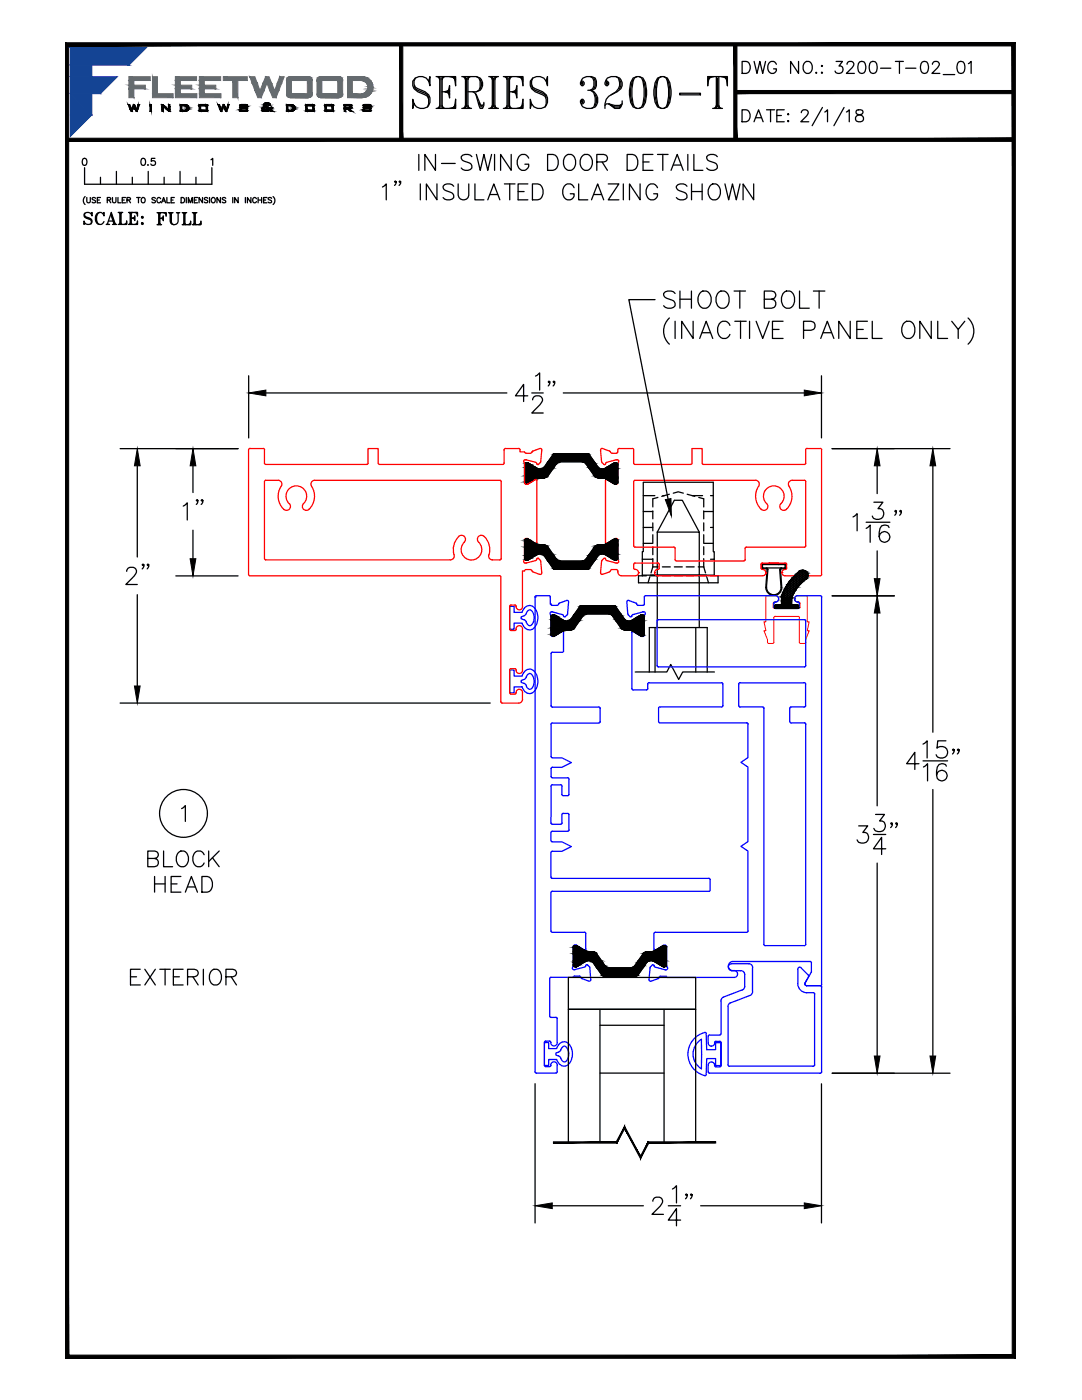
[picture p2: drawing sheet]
<svg xmlns="http://www.w3.org/2000/svg" width="216mm" height="279mm" viewBox="0 0 216 279" stroke-linecap="round" stroke-linejoin="round" font-family="sans-serif">
<!-- layer: GLASS -->
<path d="M129.5 228.1h13.3v-.2zM129.3 227.9h13.5l-13.3 .2zM129.3 227.9l-1.5 3.3 1.7-3.1zM129.3 227.9l-1.5 3.3v-.5zM124.6 225.3l3.2 5.9v-.5zM124.6 224.8l3.2 5.9-3.2-5.4zM124.6 224.8l-1.5 3.3 1.5-2.8zM124.6 224.8l-1.5 3.3-.1-.2zM110.4 228.1h12.7l-.1-.2zM110.4 227.9h12.6l-12.6 .2z" fill="#000" stroke="#000" stroke-width=".2"/>
<!-- layer: INERTIA -->
<g fill="none" stroke="#000" stroke-width=".25">
<path d="M128.4 98.9h2.3M131.3 99.3l-1 .2v1.7M132.3 98.9h.2M133.6 98.6l-1.6 .5M134.3 98.4l1-.2 1.1 .2M137.1 98.6l1.5 .5M138.2 98.9h2M139.4 99.3l1 .2v1.7M141.8 98.9h.5M128.2 111.6h2.1M128.2 114.8h14.3M128.2 114.9v-4.8h.2v-13.9h13.9v13.9h.2v4.8h-.8"/>
<path d="M128.4 108.4h1.9M128.4 102.1h1.9M128.4 105.3h1.9M129 114.9h-1.6v1.4h15.9v-1.4h-.8M129.7 115.1l-.4 1.2M129.8 114.8h11.1M129.8 114.9h1.6M130.3 113.1h1.1M130.3 102v1.5M130.3 104.4v1.5M130.3 106.7v1.6M130.3 109.1v1.6"/>
<path d="M130.3 111.5v1.6M130.3 113.1l-.4 1.2M132.2 113.1h1.6M132.2 114.9h1.6M134.6 113.1h1.5M134.6 114.9h1.5M136.9 113.1h1.6M136.9 114.9h1.6M139.3 114.9h1.6M139.3 113.1h1.1M140.4 108.4h1.9M140.4 102.1h1.9"/>
<path d="M140.4 113.1l.4 1.2M140.4 102v1.5M140.4 104.4v1.5M140.4 106.7v1.6M140.4 109.1v1.6M140.4 111.5v1.6M141 115.1l.4 1.2M141.8 111.6h.7M141.8 105.3h.5M126.7 134.1h6.4l.7-1.5 1.6 3 .8-1.5h6.4M129.6 134.1v-8.9h11.5v8.9M130.7 125.2v8.9"/>
<path d="M138.8 125.2v8.9M113.4 201.4h25.4M119.7 214.2h12.8M119.7 204.6h12.8"/>
</g>
<!-- layer: 0 -->
<g fill="none" stroke="#000" stroke-width=".25">
<path d="M82.6 17.1l.3 .6 2.4 1.2 .2 .6M82.9 15.6a1.39 1.39 0 0 0 .5 2.1l1.4 .6a1.75 1.75 0 0 1 .7 2.8 1.75 1.75 0 0 1-2.9-.4l-.2-.9v1.8l.2-.9M85.5 16.2l.3-.9v1.8a1.83 1.83 0 0 0-1.4-1.8 1.83 1.83 0 0 0-2 .9v.9l.2 .6 .8 .6 1.4 .6a1.66 1.66 0 0 1 .5 2.4M87 15.3h3.9v1.8l-.2-1.8M87.3 15.3l.4 .3M87.5 15.3l.2 .6M87.7 15.3v6.3M88 15.6v5.7M88.2 15.3v6.3M88.2 18.3h1.5M88.5 15.3l-.3 .6M88.7 15.3l-.5 .3"/>
<path d="M89.7 17.1v2.4l-.2-1.2zM89.7 17.7l-.5 .6 .5 .6M89.7 18l-1 .3 1 .3M89.7 15.3l1.2 .3M90.2 15.3l.7 .6M90.4 15.3l.5 .9M92.1 15.3h3a1.54 1.54 0 0 1 1.2 1.5 1.54 1.54 0 0 1-1.2 1.5h-1.7M92.4 15.3l.5 .3M92.6 15.3l.3 .6M92.9 15.3v6.3M93.1 15.6v5.7M93.4 15.3v6.3"/>
<path d="M93.6 15.3l-.2 .6M93.9 15.3l-.5 .3M94.3 18.3l.5 .3 1 3h.5l.2-.6v-.6M94.8 18.6l1.3 2.4h.2l.2-.3M95.1 15.3l.5 .3 .2 .6v1.2l-.2 .6-.5 .3M95.8 15.9l.3 .6v.6l-.3 .6M97.5 15.3h2M97.8 15.3l.4 .3M98 15.3l.2 .6M98.2 15.3v6.3M98.5 15.6v5.7M98.7 15.3v6.3"/>
<path d="M99 15.3l-.3 .6M99.2 15.3l-.5 .3M100.4 15.3h4v1.8l-.3-1.8M100.7 15.3l.5 .3M100.9 15.3l.3 .6M101.2 15.3v6.3M101.4 15.6v5.7M101.7 18.3h1.4M101.7 15.3v6.3M101.9 15.3l-.2 .6M102.2 15.3l-.5 .3M103.1 17.1v2.4l-.2-1.2z"/>
<path d="M103.1 17.7l-.5 .6 .5 .6M103.1 18l-.9 .3 .9 .3M103.1 15.3l1.3 .3M103.6 15.3l.8 .6M103.9 15.3l.5 .9M106.1 17.1l.2 .6 2.5 1.2 .2 .6M106.3 15.6a1.42 1.42 0 0 0 .5 2.1l1.5 .6a1.79 1.79 0 0 1 1 2.2 1.79 1.79 0 0 1-2 1.2 1.79 1.79 0 0 1-1.5-1.9v1.8l.3-.9M109 16.2l.2-.9v1.8a1.83 1.83 0 0 0-1.3-1.8 1.83 1.83 0 0 0-2.1 .9v.9l.3 .6 .7 .6 1.5 .6a1.66 1.66 0 0 1 .5 2.4M116.1 16.5h.2v.3h-.2zM116.1 16.2h.2l.3 .3v.3l-.3 .3h-.2l-.3-.3a1.46 1.46 0 0 1 1.3-1.5h.9l.8 .3 .2 .6v.9l-.2 .6-.8 .3M117.3 18a1.85 1.85 0 0 1 2 2.4l-.3 .6a1.84 1.84 0 0 1-3.2-.6v-.3l.3-.3h.2l.3 .3v.3l-.3 .3h-.2M117.8 15.3a1.58 1.58 0 0 1 0 2.7l.5 .3a3 3 0 0 1 .2 3l-.5 .3"/>
<path d="M118.5 15.6l.3 .6v.9l-.3 .6M118.8 18.9l.2 .6v.9l-.2 .6M121 16.5h.2v.3h-.2zM121 16.2h.2l.3 .3v.3l-.3 .3h-.2l-.3-.3a1.46 1.46 0 0 1 1.2-1.5h1a1.54 1.54 0 0 1 1 2.4l-.8 .6-1.2 .6a2.33 2.33 0 0 0-1.2 2.7M122.9 15.3l.5 .3a2.33 2.33 0 0 1-1.5 3.3M123.6 15.9l.3 .6v.6l-.3 .6M126.3 15.6l.8-.3h.5l.7 .3a6 6 0 0 1 0 5.7l-.7 .3h-.5l-.8-.3a6 6 0 0 1 0-5.7zM126.3 15.9a6.5 6.5 0 0 0 0 5.1M127.1 15.3l-.5 .3a8.2 8.2 0 0 0 0 5.7l.5 .3M127.6 15.3l.4 .3a8.2 8.2 0 0 1 0 5.7l-.4 .3M128.3 15.9a6.5 6.5 0 0 1 0 5.1M131.2 15.6l.8-.3h.4l.8 .3a5.8 5.8 0 0 1 0 5.7l-.8 .3h-.4l-.8-.3a5.8 5.8 0 0 1 0-5.7z"/>
<path d="M131.2 15.9a6.5 6.5 0 0 0 0 5.1M132 15.3l-.5 .3a8.2 8.2 0 0 0 0 5.7l.5 .3M132.4 15.3l.5 .3a8.2 8.2 0 0 1 0 5.7l-.5 .3M133.2 15.9a6.5 6.5 0 0 1 0 5.1M135.6 18.6h4.2v.3h-4.2zM141.5 15.3l-.3 1.8v-1.8h3.9v1.8l-.2-1.8M141.7 15.3l-.5 .9M142 15.3l-.8 .6M142.5 15.3l-1.3 .3M142.9 15.3v6.3M143.2 15.6v5.7M143.4 15.3v6.3"/>
<path d="M143.9 15.3l1.2 .3M144.4 15.3l.7 .6M144.7 15.3l.4 .9M148.1 12.3h.8a1.27 1.27 0 0 1 .8 1.2 1.27 1.27 0 0 1-.8 1.2h-.8zM150.5 12.3l.5 2.4 .6-2.4 .6 2.4 .6-2.4M154.9 12.8a.88 .88 0 0 0-1-.5 .88 .88 0 0 0-.7 .9 1.04 1.04 0 0 0 .2 1.1 1.04 1.04 0 0 0 1.2 .2l.3-.4v-.4h-.6M159.3 12.3v2.4l-1.5-2.4v2.4M160.5 12.6a.88 .88 0 0 1 1-.3 .88 .88 0 0 1 .6 .9 1.03 1.03 0 0 1-.2 1.1 1.03 1.03 0 0 1-1.2 .2 1.44 1.44 0 0 1-.2-1.9zM162.9 14.4l-.1 .1 .1 .2 .1-.2M163.9 13.2l.1-.1 .1 .1-.1 .1zM163.9 14.5l.1-.1 .1 .1-.1 .2zM166.8 12.3h1.3l-.7 .9a.77 .77 0 0 1 .8 .8 .77 .77 0 0 1-1 .7l-.4-.2-.2-.3"/>
<path d="M169 12.8l.2-.4 .7-.1a.59 .59 0 0 1 .4 .9l-1.4 1.5h1.6M171.5 12.4a.77 .77 0 0 1 1.1 .3 1.93 1.93 0 0 1-.2 1.8 .76 .76 0 0 1-1.1-.3 2.02 2.02 0 0 1 .2-1.8zM173.8 12.4a.8 .8 0 0 1 1.1 .3 2.02 2.02 0 0 1-.2 1.8 .76 .76 0 0 1-1.2-.3 2.02 2.02 0 0 1 .3-1.8zM175.7 13.6h2.1M178.7 12.3h1.6M179.5 12.3v2.4M180.7 13.6h2.1M184 12.4a.78 .78 0 0 1 1.1 .3 1.93 1.93 0 0 1-.2 1.8 .76 .76 0 0 1-1.1-.3 1.86 1.86 0 0 1 .2-1.8zM186.1 12.8l.1-.3 .3-.2 .7 .1a.53 .53 0 0 1 .1 .8l-1.4 1.5h1.6M188.2 14.9h2.3M191.3 12.4a.8 .8 0 0 1 1.1 .3 2.02 2.02 0 0 1-.2 1.8 .74 .74 0 0 1-1.1-.3 1.93 1.93 0 0 1 .2-1.8zM193.2 12.7l.6-.4v2.4"/>
<path d="M16.6 31.7a.47 .47 0 0 1 .7 .2v.3a.61 .61 0 0 1-.5 .8 .9 .9 0 0 1-.2-1.3zM16.9 33.5v3.3h25.4v-3.3M17 39.2a1.05 1.05 0 0 0 0 1.6M17.3 39.4v.8l.3 .3 .4-.2v-.9M19.1 39.6l-.3-.2-.3 .1-.1 .3 .6 .2 .1 .3-.3 .2-.4-.2M19.4 39.9h.4M20.1 39.4h-.7v1.1h.7M20.1 35.4v1.4M21.4 39.9h.6l.1-.3-.2-.2h-.5v1.1M21.7 39.9l.4 .6M22.4 39.4v.8l.3 .3 .4-.2v-.9M23.2 34.2v2.6"/>
<path d="M23.5 39.4v1.1h.6M24.4 39.9h.4M25 39.4h-.6v1.1h.6M25.3 39.9h.6l.1-.3-.2-.2h-.5v1.1M25.7 39.9l.3 .6M26.4 35.4v1.4M27.3 39.4h.7M27.6 39.4v1.1M28.3 39.6l.1-.1a.47 .47 0 0 1 .6 .5 .47 .47 0 0 1-.7 .3zM28.3 31.7a.47 .47 0 0 1 .7 .2v.3a.61 .61 0 0 1-.5 .8 .9 .9 0 0 1-.2-1.3zM29.5 32.9h.1M29.6 34.2v2.6"/>
<path d="M30.9 31.6h-.7v.6a.49 .49 0 0 1 .7 0 .49 .49 0 0 1-.1 .7 .49 .49 0 0 1-.7-.2M31 39.6l-.2-.2-.4 .1v.3l.5 .2 .1 .3-.2 .2-.5-.2M32.1 39.7a.38 .38 0 0 0-.5-.3 .38 .38 0 0 0-.3 .4v.3a.38 .38 0 0 0 .3 .4 .38 .38 0 0 0 .5-.3M32.8 35.4v1.4M33.3 39.4v1.1h.6M34.1 39.9h.4M34.8 39.4h-.7v1.1h.7M35.9 34.2v2.6M36.1 39.4a.57 .57 0 0 1 .7 .3 .57 .57 0 0 1-.2 .7l-.5 .1zM37.2 39.4v1.1M38.8 39.9h.4M39.1 35.4v1.4"/>
<path d="M39.4 39.4h-.6v1.1h.6M40.4 39.4v1.1l-.7-1.1v1.1M41.4 39.6l-.2-.2-.3 .1-.1 .3 .6 .2v.3l-.2 .2-.4-.2M41.8 39.4v1.1M42.1 31.9l.3-.3v1.4M42.3 39.6l.1-.1a.47 .47 0 0 1 .6 .5 .47 .47 0 0 1-.7 .3l-.2-.2zM44 39.4v1.1l-.7-1.1v1.1M45 39.6l-.2-.2-.5 .2 .1 .2 .6 .4-.2 .3-.5-.2M46.4 39.4v1.1M47.5 39.4v1.1l-.7-1.1v1.1M49 39.4v1.1M50.1 39.4v1.1l-.7-1.1v1.1"/>
<path d="M51.2 39.7a.38 .38 0 0 0-.5-.3 .38 .38 0 0 0-.3 .4v.3a.38 .38 0 0 0 .3 .4 .38 .38 0 0 0 .5-.3M51.5 39.9h.7M51.5 39.4v1.1M52.2 39.4v1.1M52.6 39.9h.4M53.3 39.4h-.7v1.1h.7M54.2 39.6l-.2-.2-.5 .2 .1 .2 .5 .3v.3l-.4 .1-.2-.2M54.5 39.2a1.05 1.05 0 0 1 0 1.6M87 21.6h3.9v-1.8l-.2 1.8M87.7 21.3l-.4 .3M87.7 21l-.2 .6M88.2 21l.3 .6"/>
<path d="M88.2 21.3l.5 .3M90.9 21l-.7 .6M90.9 21.3l-1.2 .3M90.9 20.7l-.5 .9M92.1 21.6h2M92.9 21.3l-.5 .3M92.9 21l-.3 .6M93.4 21l.2 .6M93.4 21.3l.5 .3M95.6 20.4l.2 .6 .3 .3h.2M97.5 21.6h2M98.2 21.3l-.4 .3"/>
<path d="M98.2 21l-.2 .6M98.7 21l.3 .6M98.7 21.3l.5 .3M100.4 21.6h4v-1.8l-.3 1.8M101.2 21.3l-.5 .3M101.2 21l-.3 .6M101.7 21l.2 .6M101.7 21.3l.5 .3M104.4 21.3l-1.3 .3M104.4 20.7l-.5 .9M104.4 21l-.8 .6M116.1 20.1h.2v.3h-.2z"/>
<path d="M124.1 20.1v.6l-.5 .9h-.9l-1.2-.9 1.2 .6h.9l.3-.3M124.1 20.7l-.5 .3h-.9l-1.7-.3-.3 .3M142.2 21.6h2M142.9 21.3l-.4 .3M142.9 21l-.2 .6M143.4 21l.3 .6M143.4 21.3l.5 .3M148.1 21.9h.8a1.27 1.27 0 0 1 .8 1.2 1.27 1.27 0 0 1-.8 1.2h-.8zM150.5 24.3l.9-2.4 .9 2.4M150.8 23.5h1.1M153 21.9h1.6M153.8 21.9v2.4"/>
<path d="M155 23.1h.9M156.5 21.9h-1.5v2.4h1.5M157.3 22.7l.1 .1-.1 .1-.1-.1zM157.3 24.1l.1 .1-.1 .1-.1-.1zM159.9 22.5l.2-.5a.78 .78 0 0 1 1.1 .1 .75 .75 0 0 1-.3 1.1l-1.1 1.1h1.6M164.1 21.4l-2 3.7M164.6 22.4l.5-.5v2.4M168.4 21.4l-2 3.7M168.9 22.4l.6-.5v2.4M170.9 22a.49 .49 0 0 0 .3 .8 .99 .99 0 0 1 1.1 1 .83 .83 0 0 1-.9 .5 .83 .83 0 0 1-.7-.8 1.11 1.11 0 0 1 1.1-.7 .47 .47 0 0 0 .3-.8l-.4-.1zM16.9 43.1a1.71 1.71 0 0 0 1.2 .7l.1 .2M17 42.5a.48 .48 0 0 0 .2 .8l.7 .2a.71 .71 0 0 1 .3 1.1 .71 .71 0 0 1-1.1 .1l-.3-.6v.7l.1-.3"/>
<path d="M18.2 42.7l.2-.3v.7a.89 .89 0 0 0-.7-.7 .89 .89 0 0 0-.9 .3v.4a1.88 1.88 0 0 0 1.3 .8l.1 .2-.1 .6M19.4 42.7a1.55 1.55 0 0 0 0 1.8M19.8 42.4a1.49 1.49 0 0 0 0 2.4M20.6 42.7l.1-.3v.7a.87 .87 0 0 0-.9-.7 .87 .87 0 0 0-.8 .9 1.05 1.05 0 0 0 .3 1.1 1.05 1.05 0 0 0 1.1 .3l.3-.5M21.2 44.8h.7M21.3 44.8l.1-.1 .3 .1M21.4 44.7l.8-2.3 .8 2.4M21.7 44.1h1M22.1 42.7l.7 2.1M22.2 42.7l.7 2.1M22.4 44.8h.8M22.8 44.7l-.2 .1"/>
<path d="M22.8 44.6l-.1 .2M22.9 44.6l.2 .2M23.6 44.8h1.7v-.7l-.1 .7M23.6 42.4h.9M23.7 42.4l.2 .1M23.8 42.4l.1 .2M23.9 42.4v2.4M23.9 44.7l-.2 .1M23.9 44.6l-.1 .2M24 42.5v2.2M24.2 42.4v2.4M24.2 44.6l.1 .2"/>
<path d="M24.2 44.7l.2 .1M24.3 42.4l-.1 .2M24.4 42.4l-.2 .1M25.3 44.5l-.2 .3M25.3 44.6l-.4 .2M25.3 44.7l-.6 .1M25.6 42.4h1.8v.7l-.1-.7M25.6 44.8h1.8v-.7l-.1 .7M25.7 42.4l.3 .1M25.9 42.4l.1 .2M26 42.4v2.4M26 44.7l-.3 .1"/>
<path d="M26 44.6l-.1 .2M26.1 42.5v2.2M26.2 42.4v2.4M26.2 43.5h.7M26.2 44.6l.1 .2M26.2 44.7l.2 .1M26.3 42.4l-.1 .2M26.4 42.4l-.2 .1M26.9 43.1v.9l-.1-.5zM26.9 43.3l-.2 .2 .2 .3M26.9 43.4l-.5 .1 .5 .1M26.9 42.4l.5 .1"/>
<path d="M27.1 42.4l.3 .2M27.2 42.4l.2 .3M27.4 44.5l-.2 .3M27.4 44.6l-.3 .2M27.4 44.7l-.5 .1M28.2 43.3l.3-.1 .1 .2-.3 .1zM28.2 44.6l.3-.1 .1 .2-.3 .1zM28.3 43.3l.2 .1zM28.3 44.6l.2 .1zM31.3 42.4h1.9v.7l-.2-.7M31.3 44.8h.9M31.5 42.4l.2 .1"/>
<path d="M31.6 42.4l.1 .3M31.7 42.4v2.4M31.7 44.7l-.2 .1M31.7 44.6l-.1 .2M31.8 42.5v2.2M31.9 42.4v2.4M31.9 43.6h.7M31.9 44.6l.1 .2M31.9 44.7l.2 .1M32 42.4l-.1 .3M32.1 42.4l-.2 .1M32.2 40.5l.4-1.1 .4 1.1"/>
<path d="M32.4 40.1h.5M32.6 43.1v.9l-.1-.4zM32.6 43.4l-.2 .2 .2 .2M32.6 43.5l-.5 .1 .5 .1M32.6 42.4l.6 .1M32.8 42.4l.4 .3M32.9 42.4l.3 .4M33.6 42.4h.9M33.7 42.4l.3 .1M33.8 42.4l.2 .3M34 42.4v1.8a.8 .8 0 0 0 .8 .6 .8 .8 0 0 0 .7-.6v-1.7M34.1 42.5v1.8l.1 .2"/>
<path d="M34.2 42.4v1.9l.1 .3 .3 .2M34.3 42.4l-.1 .3M34.4 42.4l-.2 .1M35.2 42.4h.7M35.3 42.4l.2 .1 .3-.1M36.3 44.8h1.7v-.6l-.1 .6M36.3 42.4h1M36.5 42.4l.2 .1M36.6 42.4l.1 .3M36.7 42.4v2.4M36.7 44.7l-.2 .1M36.7 44.6l-.1 .2"/>
<path d="M36.8 42.5v2.2M36.9 42.4v2.4M36.9 44.6l.1 .2M36.9 44.7l.2 .1M37 42.4l-.1 .3M37.1 42.4l-.2 .1M37.6 40.5v-1.1l.4 1.1 .4-1.1v1.1M38 44.5l-.2 .3M38 44.6l-.3 .2M38 44.7l-.5 .1M38.4 44.8h1.7v-.6l-.1 .6M38.4 42.4h.9"/>
<path d="M38.5 42.4l.2 .1M38.6 42.4l.1 .3M38.7 42.4v2.4M38.7 44.7l-.2 .1M38.7 44.6l-.1 .2M38.8 42.5v2.2M39 42.4v2.4M39 44.6l.1 .2M39 44.7l.2 .1M39.1 42.4l-.1 .3M39.2 42.4l-.2 .1M40.1 44.5l-.2 .3"/>
<path d="M40.1 44.6l-.3 .2M40.1 44.7l-.6 .1M152 113.3l.2 .2M152.2 112.5h3.1M152.2 113.5h.7M152.2 112.5l-.2 .2v.6M152.2 112.7h4.4M152.2 112.6v.7l4.5-.1M152.8 117.2a1.6 1.6 0 0 0 1.6 1.6 1.6 1.6 0 0 0 1.6-1.6M152.9 113.5l.2 .2M152.9 113.3l.3 .4-.2 3.3a1.46 1.46 0 0 0 1.3 1.7 1.46 1.46 0 0 0 1.6-1.4l-.3-3.6 .3-.4M153.1 113.7l-.3 3.6"/>
<path d="M155.3 112.7v-.2l.1 .2M155.9 113.5h.7M155.9 113.5l-.1 .2 .2 3.6M156.1 119.2h.1M156.2 118.8h.1M156.2 118.8l.1 .2M156.2 119.2l.1 .1M156.3 118.5v.2M156.3 119.3h.2M156.3 119h.2M156.3 118.7h.2M156.3 119.3v.1"/>
<path d="M156.3 119l-.1 .2M156.3 118.7l-.1 .1M156.3 118.3h.2M156.5 118h.1M156.5 118l.1 .1M156.5 118.3l.1 .2M156.5 118.7l.1 .1M156.5 119l.1 .2M156.5 119.3v.1M156.6 112.6l.1 .1M156.6 117.7v.1M156.6 119.2h.2"/>
<path d="M156.6 118.8h.2M156.6 118.5h.2M156.6 118.1h.2M156.6 117.8h.2M156.6 119.2l-.1 .1M156.6 118.8l-.1 .2M156.6 118.5l-.1 .2M156.6 118.1l-.1 .2M156.6 117.8l-.1 .2M156.6 112.5l-3.1-.1v.1M156.7 112.5l.1 .2v.6M156.7 112.8v.5"/>
<path d="M156.7 117.5h.1M156.8 117.5l.1 .1M156.8 117.8l.1 .2M156.8 118.1l.1 .2M156.8 118.5l.1 .2M156.8 118.8l.1 .2M156.8 119.2l.1 .1M156.8 113.3l-.1 .2M156.9 117.2v.1M156.9 119.3h.2M156.9 119h.2M156.9 118.7h.2"/>
<path d="M156.9 118.3h.2M156.9 118h.2M156.9 117.6h.2M156.9 117.3h.2M156.9 119l-.1 .2M156.9 119.3v.1M156.9 118.7l-.1 .1M156.9 118.3l-.1 .2M156.9 118l-.1 .1M156.9 117.6l-.1 .2M156.9 117.3l-.1 .2M157 116.9h.1"/>
<path d="M157.1 116.9l.1 .2M157.1 117.3l.1 .2M157.1 117.6l.1 .2M157.1 118l.1 .1M157.1 118.3l.1 .2M157.1 118.7l.1 .1M157.1 119l.1 .2M157.1 119.3v.1M157.2 116.7v.1M157.2 119.2h.2M157.2 118.8h.2M157.2 118.5h.2"/>
<path d="M157.2 118.1h.2M157.2 117.8h.2M157.2 117.5h.2M157.2 117.1h.2M157.2 116.8h.2M157.2 119.2l-.1 .1M157.2 118.5l-.1 .2M157.2 118.8l-.1 .2M157.2 118.1l-.1 .2M157.2 117.8l-.1 .2M157.2 117.5l-.1 .1M157.2 117.1l-.1 .2"/>
<path d="M157.2 116.8l-.1 .1M157.4 116.4h.1M157.4 116.4l.1 .2M157.4 116.8l.1 .1M157.4 117.1l.1 .2M157.4 117.5l.1 .1M157.4 117.8l.1 .2M157.4 118.1l.1 .2M157.4 118.5l.1 .2M157.4 118.8l.1 .2M157.4 119.2l.1 .1M157.5 119.3h.2"/>
<path d="M157.5 119h.2M157.5 118.7h.2M157.5 118.3h.2M157.5 118h.2M157.5 117.6h.2M157.5 117.3h.2M157.5 116.9h.2M157.5 116.6h.2M157.5 116.2h.2M157.5 116.2h.1M157.5 119l-.1 .2M157.5 119.3v.1"/>
<path d="M157.5 118.7l-.1 .1M157.5 118.3l-.1 .2M157.5 118l-.1 .1M157.5 117.6l-.1 .2M157.5 117.3l-.1 .2M157.5 116.9l-.1 .2M157.5 116.6l-.1 .2M157.5 116.2l-.1 .2M157.7 116.2l.1 .2M157.7 116.6l.1 .2M157.7 116.9l.1 .2M157.7 117.3l.1 .2"/>
<path d="M157.7 117.6l.1 .2M157.7 118l.1 .1M157.7 118.3l.1 .2M157.7 118.7l.1 .1M157.7 119l.1 .2M157.7 119.3v.1M157.7 116l.1 .1M157.8 118.8h.2M157.8 118.5h.2M157.8 118.1h.2M157.8 117.8h.2M157.8 117.5h.2"/>
<path d="M157.8 117.1h.2M157.8 116.8h.2M157.8 116.4h.2M157.8 116.1h.2M157.8 119.2h.1M157.8 119.2l-.1 .1M157.8 118.5l-.1 .2M157.8 118.8l-.1 .2M157.8 118.1l-.1 .2M157.8 117.8l-.1 .2M157.8 117.5l-.1 .1M157.8 117.1l-.1 .2"/>
<path d="M157.8 116.8l-.1 .1M157.8 116.4l-.1 .2M157.8 116.1l-.1 .1M157.9 115.7h.1M158 115.7l.1 .2M158 116.1l.1 .1M158 116.4l.1 .2M158 116.8l.1 .1M158 117.1l.1 .2M158 117.5l.1 .1M158 117.8l.1 .2M158 118.1l.1 .2"/>
<path d="M158 118.5l.1 .2M158 118.8v.1M158.1 115.5v.1M158.1 118.3h.2M158.1 118h.2M158.1 117.6h.2M158.1 117.3h.2M158.1 116.9h.2M158.1 116.6h.2M158.1 116.2h.2M158.1 115.9h.2M158.1 115.6h.2"/>
<path d="M158.1 118.7h.1M158.1 118.7l-.1 .1M158.1 118.3l-.1 .2M158.1 118l-.1 .1M158.1 117.6l-.1 .2M158.1 117.3l-.1 .2M158.1 116.9l-.1 .2M158.1 116.6l-.1 .2M158.1 116.2l-.1 .2M158.1 115.9l-.1 .2M158.1 115.6l-.1 .1M158.3 115.6l.1 .1"/>
<path d="M158.3 115.9l.1 .2M158.3 116.2l.1 .2M158.3 116.6l.1 .2M158.3 116.9l.1 .2M158.3 117.3l.1 .2M158.3 117.6l.1 .2M158.3 118l.1 .1M158.3 115.3l.1 .1M158.4 117.5h.2M158.4 117.1h.2M158.4 116.8h.2M158.4 116.4h.2"/>
<path d="M158.4 116.1h.2M158.4 115.7h.2M158.4 115.4h.2M158.4 117.8h.2M158.4 117.8l-.1 .2M158.4 117.5l-.1 .1M158.4 117.1l-.1 .2M158.4 116.8l-.1 .1M158.4 116.4l-.1 .2M158.4 116.1l-.1 .1M158.4 115.7l-.1 .2M158.4 115.4l-.1 .2"/>
<path d="M158.5 115h.1M158.6 115l.1 .2M158.6 115.4l.1 .2M158.6 115.7l.1 .2M158.6 116.1l.1 .1M158.6 116.4l.1 .2M158.6 116.8l.1 .1M158.6 117.1l.1 .2M158.6 117.5l.1 .1M158.7 114.9l-.1 .1M158.7 117.3h.2M158.7 116.9h.2"/>
<path d="M158.7 116.6h.2M158.7 116.2h.2M158.7 115.9h.2M158.7 115.6h.2M158.7 115.2h.2M158.7 117.6h.1M158.7 117.6l-.1 .1M158.7 117.3l-.1 .2M158.7 116.9l-.1 .2M158.7 116.6l-.1 .2M158.7 116.2l-.1 .2M158.7 115.9l-.1 .2"/>
<path d="M158.7 115.6l-.1 .1M158.7 115.2l-.1 .2M158.7 114.9h.2M158.9 114.9l.1 .1M158.9 115.2l.1 .2M158.9 115.6l.1 .1M158.9 115.9l.1 .2M158.9 116.2l.1 .2M158.9 116.6l.1 .2M158.9 116.9l.1 .2M158.9 117.3h.1M159 114.7h.1"/>
<path d="M159 116.8h.2M159 116.4h.2M159 116.1h.2M159 115.7h.2M159 115.4h.2M159 115h.2M159 114.7h.2M159 117.1h.1M159 117.1l-.1 .2M159 116.8l-.1 .1M159 116.4l-.1 .2M159 116.1l-.1 .1"/>
<path d="M159 115.7l-.1 .2M159 115.4l-.1 .2M159 115l-.1 .2M159 114.7l-.1 .2M159.2 114.7l.1 .2M159.2 115l.1 .2M159.2 115.4l.1 .2M159.2 115.7l.1 .2M159.2 116.1l.1 .1M159.2 116.4l.1 .2M159.2 116.8l.1 .1M159.2 114.4l.1 .1"/>
<path d="M159.3 116.6h.2M159.3 116.2h.2M159.3 115.9h.2M159.3 115.6h.2M159.3 115.2h.2M159.3 114.9h.2M159.3 114.5h.2M159.3 116.6l-.1 .2M159.3 116.2l-.1 .2M159.3 115.9l-.1 .2M159.3 115.6l-.1 .1M159.3 115.2l-.1 .2"/>
<path d="M159.3 114.9l-.1 .1M159.3 114.5l-.1 .2M159.5 114.5l.1 .2M159.5 114.9l.1 .1M159.5 115.2l.1 .2M159.5 115.6l.1 .1M159.5 115.9l.1 .2M159.5 116.2l.1 .2M159.5 116.6h.1M159.5 114.2l.1 .2M159.6 116.1h.2M159.6 115.7h.2"/>
<path d="M159.6 115.4h.2M159.6 115h.2M159.6 114.7h.2M159.6 114.4h.2M159.6 116.4h.1M159.6 116.4l-.1 .2M159.6 116.1l-.1 .1M159.6 115.7l-.1 .2M159.6 115.4l-.1 .2M159.6 115l-.1 .2M159.6 114.7l-.1 .2M159.6 114.4l-.1 .1"/>
<path d="M159.8 114l.1 .2M159.8 114.4l.1 .1M159.8 114.7l.1 .2M159.8 115l.1 .2M159.8 115.4l.1 .2M159.8 115.7l.1 .2M159.8 116.1l.1 .1M159.9 115.9h.2M159.9 115.6h.2M159.9 115.2h.2M159.9 114.9h.2M159.9 114.5h.2"/>
<path d="M159.9 114.2h.2M159.9 115.9l-.1 .2M159.9 115.6l-.1 .1M159.9 115.2l-.1 .2M159.9 114.9l-.1 .1M159.9 114.5l-.1 .2M159.9 114.2l-.1 .2M160.1 114.2l.1 .2M160.1 114.5l.1 .2M160.1 114.9l.1 .1M160.1 115.2l.1 .2M160.1 115.6l.1 .1"/>
<path d="M160.1 115.9v.1M160.1 113.9l.1 .1M160.2 115.7h.2M160.2 115.4h.2M160.2 115h.2M160.2 114.7h.2M160.2 114.4h.2M160.2 114h.2M160.2 115.7l-.1 .2M160.2 115.4l-.1 .2M160.2 115l-.1 .2M160.2 114.7l-.1 .2"/>
<path d="M160.2 114.4l-.1 .1M160.2 114l-.1 .2M160.4 114l.1 .2M160.4 114.4l.1 .1M160.4 114.7l.1 .2M160.4 115l.1 .2M160.4 115.4l.1 .2M160.4 115.7v.1M160.4 114h.1M160.5 115.2h.2M160.5 114.9h.2M160.5 114.5h.2"/>
<path d="M160.5 114.2h.2M160.5 115.6h.2M160.5 115.6l-.1 .1M160.5 115.2l-.1 .2M160.5 114.9l-.1 .1M160.5 114.5l-.1 .2M160.5 114.2l-.1 .2M160.7 114.2l.1 .2M160.7 114.5l.1 .2M160.7 114.9l.1 .1M160.7 115.2l.1 .2M160.7 114.1v.1"/>
<path d="M160.8 115h.2M160.8 114.7h.2M160.8 114.4h.1M160.8 115.4h.1M160.8 115.4l-.1 .1M160.8 115l-.1 .2M160.8 114.7l-.1 .2M160.8 114.4l-.1 .1M161 114.7l.1 .1M161 115v.1M161 114.6v.1M161 114.9v.1"/>
</g>
<!-- layer: INERTIA -->
<path d="M154.4 128.2l-.2 .2M154.5 120.2a.66 .66 0 0 0 .9-.6 .66 .66 0 0 0-.7-.7h-1.9v5.2h-.4l.4 1.8h-.4l.7 1.8 .1 .6 1 .1M154.7 123h4.5l.3 .3M154.7 123l-.3 .3v4.9M159.4 120.2a.65 .65 0 0 1-.8-.6 .65 .65 0 0 1 .6-.7h1.9v5.2h.4l-.4 1.8h.4l-.7 1.8-.1 .6-.2 .1h-.8M159.4 120.1l.2 .2v.9l-.2 .2h-4.9l-.2-.2v-.8l.2-.3M159.5 123.3v4.9l.3 .2" fill="none" stroke="#f00" stroke-width=".2"/>
<!-- layer: PROFILE NUMBER -->
<path d="M104.2 134.9a1.5 1.5 0 0 1 1.5-1.4 1.5 1.5 0 0 1 1.5 1.4 2.8 2.8 0 0 1-1.2 3.5 1.58 1.58 0 0 1-1.8-1.3h-1.6v1.2h-.9v-4.6h.9v1.2h1.6M104.2 122.2a1.5 1.5 0 0 1 1.5-1.4 1.5 1.5 0 0 1 1.5 1.4 2.8 2.8 0 0 1-1.2 3.5 1.58 1.58 0 0 1-1.8-1.3h-1.6v1.2h-.9v-4.6h.9v1.2h1.6M104.5 135.6l-.5 .2v.4l.5 .2M104.5 122.9l-.5 .2v.4l.5 .2M104.5 122.9l.4-.3a.92 .92 0 0 1 1-.9 1.98 1.98 0 0 1-.1 3.2l-.4-.2-.5-.8-.4-.2M104.5 136.4l.5 .4M105 135.2a.66 .66 0 0 1 .4-.7 .66 .66 0 0 1 .7 .2 2 2 0 0 1-.3 2.9l-.4-.2-.4-.6M105 135.2l-.5 .4M111.1 209.3h-1.6v-1.2h-.9v4.5h.9v-1.1h1.6M111.1 209.2a1.5 1.5 0 0 1 1.5-1.3 1.5 1.5 0 0 1 1.5 1.4 2.8 2.8 0 0 1-1.2 3.4 1.57 1.57 0 0 1-1.8-1.3M111.4 210.8l-.5-.2v-.4a1.14 1.14 0 0 0 1.1-.9 .65 .65 0 0 1 .7-.5 .65 .65 0 0 1 .6 .6 1.8 1.8 0 0 1-.7 2.5l-.4-.2-.3-.5M111.4 210.7l.5 .5" fill="none" stroke="#00f" stroke-width=".25"/>
<!-- layer: HANDLE_SET -->
<path d="M131.2 106.2l3.4-6.4h1.5l3.4 6.4M131.2 106.2v19M131.2 106.2h8.3v19" fill="none" stroke="#000" stroke-width=".25"/>
<!-- layer: VENT -->
<g fill="none" stroke="#00f" stroke-width=".25">
<path d="M106.8 119.1v94.8l.2 .3M106.8 119.1h.1M107 118.9h2.7l.1 .2v1.4l.4 .3h1.1l.3-.4 1.6-.6 .3 .3M107 118.9l-.2 .2M125.5 119.8l1.4 .6M125.5 119.8l-.3 .1-.1 .2M128.8 118.9h25.9M128.8 118.9l-.2 .2v1.5M154.7 118.9a.65 .65 0 0 1 .7 .6 .65 .65 0 0 1-.7 .7M158.5 119.5a.65 .65 0 0 0 .7 .7M158.5 119.5h.1M163.9 119.1v77.4"/>
<path d="M164 119.1l-.3-.2h-4.5a.65 .65 0 0 0-.7 .6M109.9 122.6l-.1-.1a.35 .35 0 0 1 .4-.4l2 .6M109.9 122.6l.1 4.3 .6 .1 1.5-1h.3l.1 .2-.1 3.8-.2 .2h-2M110 130.4v10.5l.2 .2M110.2 130.2l-.2 .2M112.2 122.6l.3 .4M113.2 122.7l-.5 .4-.2-.1M113.3 122.5l-.1 .2M113.5 120.2l-.3 2.3M125.1 120.2l.2 2.3M125.3 122.5l.5 .6 .5-.5M126.9 120.4l.2 .2"/>
<path d="M128.3 127h-.4l-1.5-1-.3 .1v11.3l.2 .3M128.6 120.6l-.3 .2h-.9l-.3-.2M128.6 126.7l-.3 .3M128.7 122.6l-.1 4.1M128.7 122.6l.1-.1a.39 .39 0 0 0-.6-.4l-1.9 .6M129.5 136.3h14.5M129.5 136.2l-.3 .3-.1 1.2h-2.8M131.4 123.7h29.3l.1 .2v8.9l-.3 .3h-29.1M131.4 123.7l-.3 .2v8.9l.3 .3M144 136.2l.3 .3M144.2 136.5v4.3M147.7 136.3h12.8"/>
<path d="M147.7 136.2l-.3 .3v4.5l.3 .1h4.5M154.4 121.2l.3 .2M154.7 120.2h.1M154.7 120.1l-.3 .3v.8M159.2 120.1l.3 .3M159.5 120.4v.8M159.5 121.2l-.3 .2h-4.5M160.5 136.2l.3 .3M160.7 136.5v4.3M110 151l.2 .2M110 144.5v6.5M110.2 156.6h1.7"/>
<path d="M110.2 151.2h1.9l1.9 1-1.9 .9h-1.9M110.2 141.1h9.3M110.2 155.2h3.1M110.2 144.3h9.3M110.2 153.1l-.2 .3v1.6l.2 .2M110.2 144.3l-.2 .2M110.2 156.6l-.2 .3-.1 7.4M113.3 155.2l.2 .3v3l-.1 .3h-1l-.2-.1-.1-2-.2-.1M119.5 141.1l.3 .3M119.7 141.4v2.6M119.8 144l-.3 .3M131.4 141.3v2.7l.3 .3 17.3-.1 .2 .2v6.8l-1.3 .9 1.3 1v14.9l-1.3 .9 1.3 1 .1 15.9-.3 .3h-18.2l-.3 .2v3.1"/>
<path d="M144.3 140.8l-.3 .3h-12.3l-.3 .2M152.2 141.1l.2 .2M157.6 141.3v2.7l.1 .2 2.8 .1 .3 .2v44l-.3 .2h-7.8l-.3-.2v-47.2M160.8 140.8l-.3 .3h-2.7l-.2 .2M109.9 164.2l.3 .3h1.7l.2-.3M109.9 167.7l.3 .3h1.9l1.9 .9-1.9 1h-1.9M110.2 177.9h31.2M110.2 177.9l-.3 .2 .1 7.9 6.7 .1 .2 .2M110.2 165.9l-.3 .2v1.6M110.2 169.9l-.3 .2v4.9l.3 .3h31.2M112.1 162.6v1.7M112.1 162.6l.3-.3 1 .1 .1 .2"/>
<path d="M113.5 162.6v3M113.5 165.6l-.2 .3h-3.1M141.4 175.3l.3 .2M141.7 175.6v2M141.7 177.6l-.3 .3M116.6 189.6l-1.6-1-.6 .2v4.1a.36 .36 0 0 0-.2 .5 .36 .36 0 0 0 .5 .1l2-.5M116.9 192.8l.3-.3 .4 .4M116.9 192.8l-.2 .2M116.9 186.3v3.1M116.9 189.4l-.1 .2h-.2M117.6 192.9l.1 .2M117.7 193.1l.2 2.4-.3 .3-1.5-.5-.5-.5h-1l-.2 .2-4.6 .1-.1 7.7 .3 .2h.9"/>
<path d="M129.7 193.1l-.2 2.4 .1 .3h.3M130.5 189.4l.3 .2 1.6-1 .6 .2v4M130.5 192.8v-.2l-.2-.1-.6 .6M130.5 192.8l.2 .2 2 .5M131.3 195.3l-1.4 .5M131.5 195.1l-.2 .2M131.8 194.8l-.3 .3M132.7 193.5h.2M133 192.8l.1 .2M133.1 193l.1 .3-.3 .2M146 193.7h1.8M146 192.3h3.4"/>
<path d="M146 192.3a.7 .7 0 0 0-.7 .7 .7 .7 0 0 0 .7 .7M147.8 193.7a.76 .76 0 0 1 .8 .8v2.6l-.5 .5M148.1 197.6l-3.7 1.4-.5 .5v6.8M149.4 192.3a.79 .79 0 0 1 .8 .8M149.6 198.7l-3.8 1.4-.4 .3-.1 .5M150.2 193.1v4.8M150.2 197.9l-.2 .5-.3 .3M159.9 193.2l1.3 1.4M159.9 193.1l-.3-.1-.4 .3v3a1.79 1.79 0 0 0 1.8 1.8h1.3l.3 .3M160.6 196.1a.39 .39 0 0 0 .4 .6h2.7M161.3 194.5v.5M161.7 191.9h-15.6a.92 .92 0 0 0-.8 1.1 .92 .92 0 0 0 1.2 .7 .69 .69 0 0 1 .7 .7 .69 .69 0 0 1-.7 .7h-13.5v-.3h-1.2"/>
<path d="M161.7 191.9l.2 .1v2l-1.2 2.1M162.5 198.4v14.1M163.7 196.7l.3 .3M163.9 197v16.9M164 196.5l-.3 .2M107 214.2h3.9M109.9 212.6a.65 .65 0 0 1 .6-.7 .65 .65 0 0 1 .7 .6v1.5l-.3 .2M109.9 208l-.2-.2-1 .1-.1 4.7 .3 .3h.7l.3-.3M110.9 203l.3 .3v4.8a.64 .64 0 0 1-.7 .6 .64 .64 0 0 1-.6-.7M139.5 207.8l.5-.4v5.9a3.4 3.4 0 0 1-.5-5.5zM140.6 206l.3 .3M140.6 206.1a4.4 4.4 0 0 0-3.3 4.3 4.4 4.4 0 0 0 3.3 4.3"/>
<path d="M140.9 206.3l.1 3.2h1.8v-1.4h1.1v4.6h-1.1v-1.4h-1.8l-.1 3.2-.3 .2M141.6 206.5l-.3 .3v1.3M142.6 212.6l.2 .3M142.6 212.6a.65 .65 0 0 0-.6-.7 .65 .65 0 0 0-.7 .7v1.3l.3 .3h22.1l.3-.3M142.6 208.1a.65 .65 0 0 1-.6 .7 .65 .65 0 0 1-.7-.7M142.8 207.8h.8l.3 .3M142.8 207.8l-.2 .3M143.9 208.1v4.6M143.9 212.6l-.3 .3h-.8M143.9 206.3l-.3 .3h-2M145.3 200.9v11.6l.1 .2 16.9 .1 .3-.3"/>
</g>
<!-- layer: I-Strut -->
<g fill="#000" stroke="#000" stroke-width=".2">
<path d="M122.6 92.4h.4zM122.6 111.7h.4z"/>
<path d="M104.7 92.7h1.2zM104.7 92.8h1.3z"/>
<path d="M104.7 92.8h1.3l-1.3 .5zM104.7 93.3h2.2l-.9-.5z"/>
<path d="M104.7 93.3h2.2l-2.2 .2zM104.7 93.5h2.6l-.4-.2z"/>
<path d="M104.7 93.5h2.6zM104.7 93.6h2.7z"/>
<path d="M104.7 93.6h2.7zM104.7 93.6h2.7z"/>
<path d="M104.7 93.6h2.7zM104.7 93.6h2.8z"/>
<path d="M104.7 93.6h5.6l-5.6 1.4zM104.7 95h4.6l1-1.4z"/>
<path d="M104.7 95h4.6l-4.6 .1zM104.7 95.1h4.5l.1-.1z"/>
<path d="M104.7 95.1h4.5l-4.5 .1zM104.7 95.2h4.4l.1-.1z"/>
<path d="M104.7 95.2h4.4zM104.7 95.3l4.4-.1z"/>
<path d="M104.7 95.3h4.2zM104.7 95.4l4.2-.1z"/>
<path d="M104.7 95.4h4zM104.7 95.4h4z"/>
<path d="M104.7 95.4h3zM104.7 95.4h3z"/>
<path d="M104.7 95.4h2.8zM104.7 95.4h2.8z"/>
<path d="M104.7 95.4h2.6zM104.7 95.5l2.6-.1z"/>
<path d="M104.7 95.5h2.4l-2.4 .2zM104.7 95.7h2.2l.2-.2z"/>
<path d="M104.7 95.7h2.2l-2.2 .5zM104.7 96.2h1.3l.9-.5z"/>
<path d="M104.7 96.2h1.3zM104.7 96.2h1.3z"/>
<path d="M104.7 96.2h1.2zM104.7 96.3l1.2-.1z"/>
<path d="M104.7 92.6h1.1zM104.7 92.7h1.2z"/>
<path d="M104.7 96.3h1.1zM104.7 96.4l1.1-.1z"/>
<path d="M104.7 92.6h1zM104.7 92.6h1.1z"/>
<path d="M104.7 96.4h.9zM104.8 96.5l.8-.1z"/>
<path d="M104.8 92.5h.8zM104.7 92.6h1z"/>
<path d="M104.8 96.5h.7zM104.8 96.5h.7z"/>
<path d="M104.8 92.5h.7zM104.8 92.5h.8z"/>
<path d="M104.8 96.5h.6zM104.9 96.5h.5z"/>
<path d="M104.8 92.5l.6-.1zM104.8 92.5h.7z"/>
<path d="M104.9 92.4h.5zM104.9 92.4h.5z"/>
<path d="M104.9 96.5h.5zM104.9 96.5h.5z"/>
<path d="M104.9 96.5h.5zM105 96.6l.4-.1z"/>
<path d="M104.9 92.4h.4zM104.9 92.4h.5zM104.9 92.4h.5zM104.9 92.4h.5z"/>
<path d="M105 96.6h.3zM105 96.6h.3z"/>
<path d="M105 92.4h.3zM105 92.4h.3z"/>
<path d="M105 96.6h.3zM105 96.6h.3z"/>
<path d="M105 92.4h.3zM105 92.4h.3z"/>
<path d="M105 96.6h.3zM105.1 96.6h.2z"/>
<path d="M105 92.4h.3zM105 92.4h.3z"/>
<path d="M107.9 93.6h2.4zM107.9 93.6h2.4z"/>
<path d="M108.1 93.6l2.2-.1zM108.1 93.6l2.2-.1z"/>
<path d="M108.2 93.5h2.2zM108.2 93.5h2.2z"/>
<path d="M108.4 93.5l2.1-.2zM108.4 93.5h2l.1-.2z"/>
<path d="M108.6 93.2h2l-2.1 .1zM108.5 93.3h2l.1-.1z"/>
<path d="M109 92.6h2l-2.4 .6zM108.6 93.2h2l.4-.6z"/>
<path d="M109.1 92.5h2l-2.1 .1zM109 92.6h2l.1-.1z"/>
<path d="M109.2 92.3h2.1l-2.2 .2zM109.1 92.5h2l.2-.2z"/>
<path d="M109.3 92.2h2.1l-2.2 .1zM109.2 92.3l2.2-.1z"/>
<path d="M109.3 92.2h2.5zM109.3 92.2h2.5z"/>
<path d="M109.3 92.2h2.3zM109.3 92.2h2.3z"/>
<path d="M110.4 90.7h7.2l-8.3 1.5zM109.3 92.2h9.3l-1-1.5z"/>
<path d="M110.4 90.7h7.1zM110.4 90.7h7.2z"/>
<path d="M110.5 90.6h7zM110.4 90.7h7.1z"/>
<path d="M110.5 90.6h6.9zM110.5 90.6h7z"/>
<path d="M110.5 90.6h6.9zM110.5 90.6h6.9z"/>
<path d="M110.6 90.6h6.7zM110.6 90.6h6.8z"/>
<path d="M116.1 92.2h2.5zM116.3 92.2h2.3z"/>
<path d="M116.3 92.2h2.3zM116.5 92.2h2.1z"/>
<path d="M116.5 92.2h2.1zM116.7 92.3h2z"/>
<path d="M116.7 92.3h2l-1.9 .2zM116.8 92.5h2l-.1-.2z"/>
<path d="M116.8 92.5h2l-1.9 .1zM116.9 92.6h2l-.1-.1z"/>
<path d="M116.9 92.6h2l-1.5 .6zM117.4 93.2h1.9l-.4-.6z"/>
<path d="M117.4 93.2h1.9l-1.8 .1zM117.5 93.3h1.9l-.1-.1z"/>
<path d="M117.5 93.3h1.9l-1.9 .2zM117.5 93.5h2.1l-.2-.2z"/>
<path d="M117.5 93.5h2.1zM117.6 93.5h2.1z"/>
<path d="M117.6 93.5h2.1zM117.6 93.6h2.2z"/>
<path d="M117.6 93.6h2.2zM117.6 93.6h2.4z"/>
<path d="M117.6 93.6h5.7l-4.7 1.4zM118.6 95h4.7v-1.4z"/>
<path d="M118.6 95h4.7l-4.6 .1zM118.7 95.1h4.6v-.1z"/>
<path d="M118.7 95.1h4.6l-4.4 .1zM118.9 95.2h4.4v-.1z"/>
<path d="M118.9 95.2h4.4zM119 95.3l4.3-.1z"/>
<path d="M119 95.3h4.3zM119.2 95.4l4.1-.1z"/>
<path d="M119.2 95.4h4.1zM119.4 95.4h3.9z"/>
<path d="M120.2 95.4h3.1zM120.4 95.4h2.9z"/>
<path d="M120.4 95.4h2.9zM120.6 95.4h2.7z"/>
<path d="M120.5 93.6h2.8zM120.5 93.6h2.8z"/>
<path d="M120.4 93.6h2.9zM120.4 93.6h2.9z"/>
<path d="M120.5 93.6l2.8-.1zM120.5 93.6l2.8-.1z"/>
<path d="M120.6 95.4h2.7zM120.8 95.5l2.5-.1z"/>
<path d="M120.8 95.5h2.5l-2.2 .2zM121.1 95.7h2.2v-.2z"/>
<path d="M120.6 93.5l.5-.2h2.2zM120.6 93.5h2.7v-.2z"/>
<path d="M121.1 95.7h2.2l-1.7 .3zM121.6 96h1.7v-.3z"/>
<path d="M121.1 93.3l.5-.3h1.7zM121.1 93.3h2.2v-.3z"/>
<path d="M121.6 96h1.7l-1.4 .2zM121.9 96.2h1.4v-.2z"/>
<path d="M121.6 93l.3-.2h1.4zM121.6 93h1.7v-.2z"/>
<path d="M121.9 96.2h1.4zM122 96.2h1.3z"/>
<path d="M121.9 92.8l1.4-.1zM121.9 92.8h1.4z"/>
<path d="M122 96.2h1.3zM122.2 96.3l1.1-.1z"/>
<path d="M122 92.7l1.2-.1zM122 92.7h1.3z"/>
<path d="M122.2 96.3h1zM122.3 96.4l.9-.1z"/>
<path d="M122.2 92.6l1-.1zM122.2 92.6h1z"/>
<path d="M122.3 96.4h.9zM122.4 96.5l.8-.1z"/>
<path d="M122.3 92.5h.8zM122.3 92.5h.9z"/>
<path d="M122.4 96.5h.7zM122.5 96.5h.6z"/>
<path d="M122.4 92.5l.7-.1zM122.4 92.5h.7z"/>
<path d="M122.5 96.5h.6zM122.6 96.5h.5z"/>
<path d="M122.5 92.4h.5zM122.5 92.4h.6z"/>
<path d="M122.6 96.5h.4zM122.6 96.5h.4z"/>
<path d="M122.6 96.5h.4zM122.6 96.6l.4-.1z"/>
<path d="M122.6 92.4h.4zM122.6 92.4h.4zM122.6 92.4h.4z"/>
<path d="M122.6 96.6h.4zM122.6 96.6h.4z"/>
<path d="M122.6 92.4h.3zM122.6 92.4h.3z"/>
<path d="M122.6 92.4h.3zM122.6 92.4h.4z"/>
<path d="M122.6 96.6h.3zM122.6 96.6h.3z"/>
<path d="M122.6 96.6h.3zM122.7 96.6h.2z"/>
<path d="M122.6 92.4h.3zM122.6 92.4h.3z"/>
<path d="M104.7 111.4h1.2zM104.7 111.4h1.3z"/>
<path d="M104.7 110.9v.5h1.3zM104.7 110.9h2.2l-.9 .5z"/>
<path d="M104.7 110.6v.3h2.2zM104.7 110.6h2.6l-.4 .3z"/>
<path d="M104.7 110.6h2.6zM104.7 110.6h2.7z"/>
<path d="M104.7 110.6h2.7zM104.7 110.6h2.7z"/>
<path d="M104.7 110.6h2.7zM104.7 110.6h2.8z"/>
<path d="M104.7 109.2v1.4h5.6zM104.7 109.2h4.6l1 1.4z"/>
<path d="M104.7 109.1v.1h4.6zM104.7 109.1h4.5l.1 .1z"/>
<path d="M104.7 108.9v.2h4.5zM104.7 108.9h4.4l.1 .2z"/>
<path d="M104.7 108.8v.1h4.4zM104.7 108.8h4.2l.2 .1z"/>
<path d="M104.7 108.8h4.2zM104.7 108.8h4.2z"/>
<path d="M104.7 108.8h4zM104.7 108.8h4z"/>
<path d="M104.7 108.8h3zM104.7 108.8h3z"/>
<path d="M104.7 108.7l2.8 .1zM104.7 108.7l2.8 .1z"/>
<path d="M104.7 108.6v.1h2.6zM104.7 108.6l2.6 .1z"/>
<path d="M104.7 108.5v.1h2.4zM104.7 108.5h2.2l.2 .1z"/>
<path d="M104.7 108v.5h2.2zM104.7 108h1.3l.9 .5z"/>
<path d="M104.7 107.9l1.3 .1zM104.7 107.9l1.3 .1z"/>
<path d="M104.7 107.8l1.2 .1zM104.7 107.8l1.2 .1z"/>
<path d="M104.7 111.4l1.1 .1zM104.7 111.4h1.2z"/>
<path d="M104.7 107.8h1.1zM104.7 107.8h1.1z"/>
<path d="M104.7 111.5l1 .1zM104.7 111.5h1.1z"/>
<path d="M104.8 107.7l.8 .1zM104.8 107.7l.8 .1z"/>
<path d="M104.7 111.6h.9zM104.7 111.6h1z"/>
<path d="M104.8 107.7h.7zM104.8 107.6l.7 .1z"/>
<path d="M104.8 111.6l.7 .1zM104.8 111.6h.8z"/>
<path d="M104.8 107.6h.6zM104.9 107.6h.5z"/>
<path d="M104.8 111.7h.6zM104.8 111.7h.7z"/>
<path d="M104.9 111.7l.5 .1zM104.9 111.7l.5 .1z"/>
<path d="M104.9 111.7h.5zM104.9 111.7h.5z"/>
<path d="M104.9 107.6h.5zM104.9 107.6h.5z"/>
<path d="M104.9 107.6h.5zM105 107.6h.4z"/>
<path d="M104.9 111.8h.4zM104.9 111.8h.5z"/>
<path d="M105 107.6h.3zM105 107.6h.3z"/>
<path d="M105 111.8h.3zM105 111.8h.3z"/>
<path d="M105 107.6h.3zM105 107.6h.3z"/>
<path d="M105 111.8h.3zM105 111.8h.3z"/>
<path d="M105 107.6h.3zM105.1 107.6h.2z"/>
<path d="M105 111.8h.3zM105 111.8h.3z"/>
<path d="M107.9 110.6h2.4zM107.9 110.6h2.4z"/>
<path d="M108.1 110.6h2.2zM108.1 110.6h2.2z"/>
<path d="M108.2 110.6l2.2 .1zM108.2 110.6l2.2 .1z"/>
<path d="M108.4 110.7l2.1 .1zM108.4 110.7h2l.1 .1z"/>
<path d="M108.5 110.8l.1 .1h2zM108.5 110.8h2l.1 .1z"/>
<path d="M108.6 110.9l.4 .6h2zM108.6 110.9h2l.4 .6z"/>
<path d="M109 111.5l.1 .2h2zM109 111.5h2l.1 .2z"/>
<path d="M109.1 111.7l.1 .1h2.1zM109.1 111.7h2l.2 .1z"/>
<path d="M109.2 111.8l2.2 .1zM109.2 111.8l2.2 .1z"/>
<path d="M109.3 112h2.5zM109.3 112h2.5z"/>
<path d="M109.3 111.9l2.3 .1zM109.3 111.9l2.3 .1z"/>
<path d="M109.3 112l1.1 1.5h7.2zM109.3 112h9.3l-1 1.5z"/>
<path d="M110.4 113.5h7.1zM110.4 113.5h7.2z"/>
<path d="M110.4 113.5h7.1zM110.4 113.5h7.1z"/>
<path d="M110.5 113.5l6.9 .1zM110.5 113.5h7z"/>
<path d="M110.5 113.6h6.9zM110.5 113.6h6.9z"/>
<path d="M110.6 113.6h6.7zM110.6 113.6h6.8z"/>
<path d="M116.1 112h2.5zM116.3 112h2.3z"/>
<path d="M116.3 112h2.3zM116.5 111.9h2.1z"/>
<path d="M116.5 111.9h2.1zM116.7 111.8h2z"/>
<path d="M116.7 111.8h2l-1.9-.1zM116.8 111.7h2l-.1 .1z"/>
<path d="M116.9 111.5l-.1 .2h2zM116.9 111.5h2l-.1 .2z"/>
<path d="M117.4 110.9l-.5 .6h2zM117.4 110.9h1.9l-.4 .6z"/>
<path d="M117.5 110.8l-.1 .1h1.9zM117.5 110.8h1.9l-.1 .1z"/>
<path d="M117.5 110.7v.1h1.9zM117.5 110.7h2.1l-.2 .1z"/>
<path d="M117.6 110.6l2 .1zM117.6 110.6h2.1z"/>
<path d="M117.6 110.6h2.1zM117.6 110.6h2.2z"/>
<path d="M117.6 110.6h2.2zM117.6 110.6h2.4z"/>
<path d="M118.6 109.2l-1 1.4h5.7zM118.6 109.2h4.7v1.4z"/>
<path d="M118.7 109.1l-.1 .1h4.7zM118.7 109.1h4.6v.1z"/>
<path d="M118.7 109.1h4.6l-4.4-.2zM118.9 108.9h4.4v.2z"/>
<path d="M118.9 108.9h4.4l-4.3-.1zM119 108.8h4.3v.1z"/>
<path d="M119 108.8h4.3zM119.2 108.8h4.1z"/>
<path d="M119.2 108.8h4.1zM119.4 108.8h3.9z"/>
<path d="M120.2 108.8h3.1zM120.4 108.8h2.9z"/>
<path d="M120.4 108.8h2.9zM120.6 108.7l2.7 .1z"/>
<path d="M120.4 110.6h2.9zM120.4 110.6h2.9z"/>
<path d="M120.5 110.6h2.8zM120.5 110.6h2.8z"/>
<path d="M120.5 110.6h2.8zM120.5 110.6h2.8z"/>
<path d="M120.6 108.7h2.7l-2.5-.1zM120.8 108.6h2.5v.1z"/>
<path d="M120.8 108.6h2.5l-2.2-.1zM121.1 108.5h2.2v.1z"/>
<path d="M120.6 110.6l.5 .3h2.2zM120.6 110.6h2.7v.3z"/>
<path d="M121.1 108.5h2.2l-1.7-.3zM121.6 108.2h1.7v.3z"/>
<path d="M121.1 110.9l.5 .3h1.7zM121.1 110.9h2.2v.3z"/>
<path d="M121.6 108.2h1.7l-1.4-.2zM121.9 108h1.4v.2z"/>
<path d="M121.6 111.2l.3 .2h1.4zM121.6 111.2h1.7v.2z"/>
<path d="M121.9 108h1.4zM122 107.9l1.3 .1z"/>
<path d="M121.9 111.4l1.4 .1zM121.9 111.4h1.4z"/>
<path d="M122 107.9h1.3zM122.2 107.8l1.1 .1z"/>
<path d="M122 111.5h1.2zM122 111.5h1.3z"/>
<path d="M122.2 107.8h1zM122.3 107.8h.9z"/>
<path d="M122.2 111.5l1 .1zM122.2 111.5h1z"/>
<path d="M122.3 107.8h.9zM122.4 107.7l.8 .1z"/>
<path d="M122.3 111.6l.8 .1zM122.3 111.6h.9z"/>
<path d="M122.4 107.7h.7zM122.5 107.6l.6 .1z"/>
<path d="M122.4 111.7h.7zM122.4 111.7h.7z"/>
<path d="M122.5 107.6h.6zM122.6 107.6h.5z"/>
<path d="M122.5 111.7h.5zM122.5 111.7h.6z"/>
<path d="M122.6 107.6h.4zM122.6 107.6h.4z"/>
<path d="M122.6 107.6h.4zM122.6 107.6h.4z"/>
<path d="M122.6 111.7l.4 .1zM122.6 111.7h.4zM122.6 111.7h.4z"/>
<path d="M122.6 107.6h.4zM122.6 107.6h.4z"/>
<path d="M122.6 111.8h.3zM122.6 111.8h.3z"/>
<path d="M122.6 111.8h.3zM122.6 111.8h.4z"/>
<path d="M122.6 107.6h.3zM122.6 107.6h.3z"/>
<path d="M122.6 107.6h.3zM122.7 107.6h.2z"/>
<path d="M122.6 111.8h.3zM122.6 111.8h.3z"/>
<path d="M110 123.1h1.2zM110 123.1h1.3z"/>
<path d="M110 123.1h1.3l-1.3 .5zM110 123.6h2.2l-.9-.5z"/>
<path d="M110 123.6h2.2l-2.2 .3zM110 123.9h2.6l-.4-.3z"/>
<path d="M110 123.9h2.6zM110 123.9h2.7z"/>
<path d="M110 123.9h2.7zM110 123.9h2.7z"/>
<path d="M110 123.9h2.7zM110 123.9h2.8z"/>
<path d="M110 123.9h5.6l-5.6 1.4zM110 125.3h4.6l1-1.4z"/>
<path d="M110 125.3h4.6l-4.6 .2zM110 125.5h4.5l.1-.2z"/>
<path d="M110 125.5h4.5l-4.5 .1zM110 125.6h4.4l.1-.1z"/>
<path d="M110 125.6h4.4zM110 125.6h4.4z"/>
<path d="M110 125.6h4.2zM110 125.7l4.2-.1z"/>
<path d="M110 125.7h4zM110 125.7h4z"/>
<path d="M110 125.7h3zM110 125.8l3-.1z"/>
<path d="M110 125.8h2.8zM110 125.8h2.8z"/>
<path d="M110 125.8h2.6zM110 125.9l2.6-.1z"/>
<path d="M110 125.9h2.4l-2.4 .1zM110 126h2.2l.2-.1z"/>
<path d="M110 126h2.2l-2.2 .5zM110 126.5h1.3l.9-.5z"/>
<path d="M110 126.5h1.3zM110 126.6l1.3-.1z"/>
<path d="M110 126.6h1.2zM110 126.7l1.2-.1z"/>
<path d="M110 123h1.1zM110 123.1h1.2z"/>
<path d="M110 126.7h1zM110 126.7h1z"/>
<path d="M110 122.9h1zM110 123h1.1z"/>
<path d="M110 126.7h.9zM110.1 126.8l.8-.1z"/>
<path d="M110 122.9h.9zM110 122.9h1z"/>
<path d="M110.1 126.8h.7zM110.1 126.9l.7-.1z"/>
<path d="M110.1 122.8h.7zM110 122.9h.9z"/>
<path d="M110.1 126.9h.6zM110.2 126.9h.5z"/>
<path d="M110.1 122.8h.6zM110.1 122.8h.7z"/>
<path d="M110.2 122.8l.5-.1zM110.2 122.8h.5z"/>
<path d="M110.2 126.9h.5zM110.2 126.9h.5z"/>
<path d="M110.2 126.9h.5zM110.3 126.9h.4z"/>
<path d="M110.2 122.7h.4zM110.2 122.7h.5zM110.2 122.7h.5zM110.2 122.7h.5z"/>
<path d="M110.3 126.9h.3zM110.3 126.9h.3z"/>
<path d="M110.3 126.9h.3zM110.3 126.9h.3z"/>
<path d="M110.3 122.7h.3zM110.3 122.7h.3z"/>
<path d="M110.3 122.7h.3zM110.3 122.7h.3z"/>
<path d="M110.3 126.9h.3zM110.4 126.9h.2z"/>
<path d="M110.3 122.7h.3zM110.3 122.7h.3z"/>
<path d="M113.2 123.9h2.4zM113.2 123.9h2.4z"/>
<path d="M113.4 123.9h2.3zM113.4 123.9h2.3z"/>
<path d="M113.5 123.9l2.2-.1zM113.5 123.9l2.2-.1z"/>
<path d="M113.7 123.8l2.1-.1zM113.7 123.8h2l.1-.1z"/>
<path d="M113.9 123.6h1.9l-2 .1zM113.8 123.7h2v-.1z"/>
<path d="M114.3 123h2l-2.4 .6zM113.9 123.6h1.9l.5-.6z"/>
<path d="M114.5 122.8h1.9l-2.1 .2zM114.3 123h2l.1-.2z"/>
<path d="M114.5 122.7h2.1l-2.1 .1zM114.5 122.8h1.9l.2-.1z"/>
<path d="M114.6 122.6h2.1l-2.2 .1zM114.5 122.7l2.2-.1z"/>
<path d="M114.6 122.5h2.3zM114.6 122.6l2.3-.1z"/>
<path d="M114.6 122.5h2.5zM114.6 122.5h2.5z"/>
<path d="M115.7 121.1h7.2l-8.3 1.4zM114.6 122.5h9.3l-1-1.4z"/>
<path d="M115.7 121h7.1zM115.7 121.1h7.2z"/>
<path d="M115.7 121h7.1zM115.7 121h7.1z"/>
<path d="M115.7 121l7-.1zM115.7 121h7.1z"/>
<path d="M115.8 120.9h6.9zM115.8 120.9h6.9z"/>
<path d="M115.8 120.9h6.8zM115.8 120.9h6.9z"/>
<path d="M121.4 122.5h2.5zM121.6 122.5h2.3z"/>
<path d="M121.6 122.5h2.3zM121.8 122.6h2.2z"/>
<path d="M121.8 122.6h2.2zM122 122.7h2z"/>
<path d="M122 122.7h2l-1.9 .1zM122.1 122.8h2l-.1-.1z"/>
<path d="M122.1 122.8h2l-1.9 .2zM122.2 123h2l-.1-.2z"/>
<path d="M122.2 123h2l-1.5 .6zM122.7 123.6h1.9l-.4-.6z"/>
<path d="M122.7 123.6h1.9l-1.8 .1zM122.8 123.7h1.9l-.1-.1z"/>
<path d="M122.8 123.7h1.9l-1.9 .1zM122.8 123.8h2.1l-.2-.1z"/>
<path d="M122.8 123.8h2.1zM122.9 123.9h2.1z"/>
<path d="M122.9 123.9h2.1zM122.9 123.9h2.2z"/>
<path d="M122.9 123.9h2.2zM122.9 123.9h2.4z"/>
<path d="M122.9 123.9h5.7l-4.7 1.4zM123.9 125.3h4.7v-1.4z"/>
<path d="M123.9 125.3h4.7l-4.6 .2zM124 125.5h4.6v-.2z"/>
<path d="M124 125.5h4.6l-4.4 .1zM124.2 125.6h4.4v-.1z"/>
<path d="M124.2 125.6h4.4zM124.3 125.6h4.3z"/>
<path d="M124.3 125.6h4.3zM124.5 125.7l4.1-.1z"/>
<path d="M124.5 125.7h4.1zM124.7 125.7h3.9z"/>
<path d="M125.5 125.7h3.1zM125.7 125.8l2.9-.1z"/>
<path d="M125.7 125.8h2.9zM125.9 125.8h2.7z"/>
<path d="M125.8 123.9h2.8zM125.8 123.9h2.8z"/>
<path d="M125.8 123.9h2.8zM125.8 123.9h2.8z"/>
<path d="M125.9 123.9h2.7zM125.9 123.9h2.7z"/>
<path d="M125.9 125.8h2.7zM126.1 125.9l2.5-.1z"/>
<path d="M126.1 125.9h2.5l-2.3 .1zM126.3 126h2.3v-.1z"/>
<path d="M125.9 123.9l.4-.3h2.3zM125.9 123.9h2.7v-.3z"/>
<path d="M126.3 126h2.3l-1.7 .3zM126.9 126.3h1.7v-.3z"/>
<path d="M126.3 123.6l.6-.3h1.7zM126.3 123.6h2.3v-.3z"/>
<path d="M126.9 126.3h1.7l-1.4 .2zM127.2 126.5h1.4v-.2z"/>
<path d="M126.9 123.3l.3-.2h1.4zM126.9 123.3h1.7v-.2z"/>
<path d="M127.2 126.5h1.4zM127.3 126.6l1.3-.1z"/>
<path d="M127.2 123.1l1.4-.1zM127.2 123.1l1.4-.1z"/>
<path d="M127.3 126.6h1.3zM127.5 126.7l1.1-.1z"/>
<path d="M127.3 123h1.2zM127.3 123h1.3z"/>
<path d="M127.5 126.7h1zM127.6 126.7h.9z"/>
<path d="M127.5 123l1-.1zM127.5 123h1z"/>
<path d="M127.6 126.7h.9zM127.7 126.8l.8-.1z"/>
<path d="M127.6 122.9h.8zM127.6 122.9h.9z"/>
<path d="M127.7 126.8h.7zM127.8 126.9l.6-.1z"/>
<path d="M127.7 122.9l.7-.1zM127.7 122.9h.7z"/>
<path d="M127.8 126.9h.6zM127.8 126.9h.6z"/>
<path d="M127.8 122.7h.5zM127.8 122.7h.5z"/>
<path d="M127.8 122.8l.5-.1zM127.8 122.8h.6z"/>
<path d="M127.9 126.9h.4zM127.8 126.9h.5z"/>
<path d="M127.9 126.9h.4zM127.9 126.9h.4z"/>
<path d="M127.9 122.7h.4zM127.9 122.7h.4z"/>
<path d="M127.9 122.7h.4zM127.9 122.7h.4z"/>
<path d="M127.9 126.9h.4zM127.9 126.9h.4z"/>
<path d="M127.9 126.9h.4zM127.9 126.9h.4z"/>
<path d="M127.9 122.7h.3zM127.9 122.7h.4z"/>
<path d="M127.9 126.9h.3zM128 126.9h.2z"/>
<path d="M127.9 122.7h.3zM127.9 122.7h.3z"/>
<path d="M114.4 192.5l1.2 .1zM114.4 192.5h1.3z"/>
<path d="M114.4 192v.5h1.3zM114.4 192h2.2l-.9 .5z"/>
<path d="M114.4 191.8v.2h2.2zM114.4 191.8h2.7l-.5 .2z"/>
<path d="M114.4 191.7l2.7 .1zM114.4 191.7h2.7z"/>
<path d="M114.4 191.7h2.7zM114.4 191.7h2.8z"/>
<path d="M114.4 191.7h2.8zM114.4 191.7h2.8z"/>
<path d="M114.4 190.4v1.3h5.6zM114.4 190.4h4.7l.9 1.3z"/>
<path d="M114.4 190.2v.2h4.7zM114.4 190.2h4.6l.1 .2z"/>
<path d="M114.4 190.1v.1h4.6zM114.4 190.1h4.4l.2 .1z"/>
<path d="M114.4 190l4.4 .1zM114.4 190l4.4 .1z"/>
<path d="M114.4 189.9l4.2 .1zM114.4 189.9l4.2 .1z"/>
<path d="M114.4 189.9h4.1zM114.4 189.9h4.1z"/>
<path d="M114.4 189.9h3.1zM114.4 189.9h3.1z"/>
<path d="M114.4 189.9h2.8zM114.4 189.9h2.8z"/>
<path d="M114.4 189.8l2.6 .1zM114.4 189.8l2.6 .1z"/>
<path d="M114.4 189.6v.2h2.4zM114.4 189.6h2.2l.2 .2z"/>
<path d="M114.4 189.1v.5h2.2zM114.4 189.1h1.3l.9 .5z"/>
<path d="M114.4 189.1h1.3zM114.4 189.1h1.3z"/>
<path d="M114.4 192.6l1.1 .1zM114.4 192.6h1.2z"/>
<path d="M114.4 189l1.2 .1zM114.4 189l1.2 .1z"/>
<path d="M114.5 188.9l1 .1zM114.5 188.9l1 .1z"/>
<path d="M114.4 192.7h1zM114.4 192.7h1.1z"/>
<path d="M114.5 188.9h.9zM114.5 188.8l.9 .1z"/>
<path d="M114.5 192.7l.8 .1zM114.5 192.7h.9z"/>
<path d="M114.5 188.8h.8zM114.6 188.8h.7z"/>
<path d="M114.5 192.8h.7zM114.5 192.8h.8z"/>
<path d="M114.6 188.8h.6zM114.6 188.8h.6z"/>
<path d="M114.5 192.8l.6 .1zM114.5 192.8h.7z"/>
<path d="M114.6 192.9h.5zM114.6 192.9h.5z"/>
<path d="M114.6 188.8h.5zM114.7 188.7l.4 .1z"/>
<path d="M114.6 192.9h.5zM114.6 192.9h.5z"/>
<path d="M114.7 192.9h.4zM114.7 192.9h.4z"/>
<path d="M114.7 188.7h.4zM114.7 188.7h.4z"/>
<path d="M114.7 188.7h.3zM114.8 188.7h.2z"/>
<path d="M114.7 192.9h.3zM114.7 192.9h.4z"/>
<path d="M114.7 192.9h.3zM114.7 192.9h.3z"/>
<path d="M114.8 188.7h.2zM114.8 188.7h.2z"/>
<path d="M114.7 192.9h.3zM114.7 192.9h.3z"/>
<path d="M114.6 188.8h.5zM114.6 188.8h.5z"/>
<path d="M117.7 191.7h2.3zM117.7 191.7h2.3z"/>
<path d="M117.8 191.7l2.3 .1zM117.8 191.7l2.3 .1z"/>
<path d="M118 191.8l2.1 .1zM118 191.8l2.1 .1z"/>
<path d="M118.1 191.9l2.1 .1zM118.1 191.9l2.1 .1z"/>
<path d="M118.2 192l.1 .1h2zM118.2 192h2l.1 .1z"/>
<path d="M118.3 192.1l.5 .6h1.9zM118.3 192.1h2l.4 .6z"/>
<path d="M118.8 192.7l.1 .1h1.9zM118.8 192.7h1.9l.1 .1z"/>
<path d="M118.9 192.8l.1 .2h2zM118.9 192.8h1.9l.2 .2z"/>
<path d="M119 193l2.2 .1zM119 193l2.2 .1z"/>
<path d="M119 193.1h2.4zM119 193.1h2.4z"/>
<path d="M119 193.1h2.5zM119 193.1h2.5z"/>
<path d="M119.1 193.1l1 1.5h7.2zM119.1 193.1h9.2l-1 1.5z"/>
<path d="M120.1 194.6h7.2zM120.1 194.6h7.2z"/>
<path d="M120.1 194.6l7.1 .1zM120.1 194.6h7.2z"/>
<path d="M120.2 194.7h7zM120.2 194.7h7z"/>
<path d="M120.2 194.7h6.9zM120.2 194.7h7z"/>
<path d="M120.3 194.7h6.7zM120.3 194.7h6.8z"/>
<path d="M125.8 193.1h2.5zM126 193.1h2.3z"/>
<path d="M126 193.1h2.3zM126.2 193.1h2.2z"/>
<path d="M126.2 193.1h2.2zM126.4 193h2z"/>
<path d="M126.4 193h2l-1.9-.2zM126.5 192.8h2l-.1 .2z"/>
<path d="M126.5 192.8h2l-1.8-.1zM126.7 192.7h1.9l-.1 .1z"/>
<path d="M127.1 192.1l-.4 .6h1.9zM127.1 192.1h2l-.5 .6z"/>
<path d="M127.2 192l-.1 .1h2zM127.2 192h2l-.1 .1z"/>
<path d="M127.3 191.9l-.1 .1h2zM127.3 191.9h2z"/>
<path d="M127.3 191.8l2 .1zM127.3 191.8h2.1z"/>
<path d="M127.3 191.8h2.1zM127.3 191.7h2.3z"/>
<path d="M127.3 191.7h2.3zM127.3 191.7h2.4z"/>
<path d="M128.3 190.4l-1 1.3h5.7zM128.3 190.4h4.7v1.3z"/>
<path d="M128.4 190.2l-.1 .2h4.7zM128.4 190.2h4.6v.2z"/>
<path d="M128.4 190.2h4.6l-4.4-.1zM128.6 190.1h4.4v.1z"/>
<path d="M128.6 190.1h4.4zM128.8 190l4.2 .1z"/>
<path d="M128.8 190h4.2zM128.9 189.9l4.1 .1z"/>
<path d="M128.9 189.9h4.1zM129.1 189.9h3.9z"/>
<path d="M130.1 189.9h2.9zM129.9 189.9h3.1z"/>
<path d="M130.1 189.9h2.9zM130.3 189.9h2.7z"/>
<path d="M130.2 191.7h2.8zM130.2 191.7h2.8z"/>
<path d="M130.2 191.7h2.8zM130.2 191.7h2.8z"/>
<path d="M130.3 191.7l2.7 .1zM130.3 191.7l2.7 .1z"/>
<path d="M130.3 189.9h2.7zM130.5 189.8l2.5 .1z"/>
<path d="M130.5 189.8h2.5l-2.2-.2zM130.8 189.6h2.2v.2z"/>
<path d="M130.3 191.8l.5 .2h2.2zM130.3 191.8h2.7v.2z"/>
<path d="M130.8 189.6h2.2l-1.7-.3zM131.3 189.3h1.7v.3z"/>
<path d="M130.8 192l.5 .3h1.7zM130.8 192h2.2v.3z"/>
<path d="M131.3 189.3h1.7l-1.4-.2zM131.6 189.1h1.4v.2z"/>
<path d="M131.3 192.3l.3 .2h1.4zM131.3 192.3h1.7v.2z"/>
<path d="M131.6 189.1h1.4zM131.8 189.1h1.2z"/>
<path d="M131.6 192.5l1.4 .1zM131.6 192.5l1.4 .1z"/>
<path d="M131.8 189.1h1.2zM131.9 189l1.1 .1z"/>
<path d="M131.8 192.6l1.2 .1zM131.8 192.6h1.2z"/>
<path d="M131.9 189h1.1zM132 188.9l1 .1z"/>
<path d="M131.9 192.7l1 .1zM131.9 192.7h1.1z"/>
<path d="M132 188.9h.9zM132.1 188.8l.8 .1z"/>
<path d="M132 192.8h.9zM132 192.8h.9z"/>
<path d="M132.1 188.8h.8zM132.2 188.8h.7z"/>
<path d="M132.1 192.8l.7 .1zM132.1 192.8h.8z"/>
<path d="M132.2 188.8h.6zM132.3 188.8h.5z"/>
<path d="M132.3 192.9h.4zM132.3 192.9h.4z"/>
<path d="M132.2 192.9h.5zM132.2 192.9h.6z"/>
<path d="M132.3 188.8h.4zM132.3 188.8h.4z"/>
<path d="M132.3 188.8h.4zM132.3 188.7l.4 .1z"/>
<path d="M132.3 192.9h.4zM132.3 192.9h.4z"/>
<path d="M132.3 188.7h.4zM132.3 188.7h.4z"/>
<path d="M132.3 192.9h.4zM132.3 192.9h.4z"/>
<path d="M132.3 188.7h.4zM132.4 188.7h.3z"/>
<path d="M132.3 192.9h.3zM132.3 192.9h.4z"/>
<path d="M132.4 188.7h.2zM132.4 188.7h.2z"/>
<path d="M132.4 192.9h.2zM132.4 192.9h.2z"/>
</g>
<g fill="none" stroke="#000" stroke-width=".25">
<path d="M104.7 92.8v3.4M104.7 96.1l.2 .4h.2M105.1 92.4h.2M105.1 92.4l-.4 .2v.2M105.3 92.4l2.2 1.2M107.5 93.6h.4M107.7 95.4h-.4l-1.9 1.1-.3 .1M110.4 90.7l-1.8 2.5-.7 .4M110.6 90.6h6.7M110.6 90.6l-.2 .1M116.9 92.6l1.9 2.5a1.98 1.98 0 0 0 1.6 .3l2.2 1.1 .3 .1M117 92.6l-.4-.3-.5-.1h-4.5l-.6 .4-1.8 2.5a1.79 1.79 0 0 1-1.5 .3"/>
<path d="M117.3 90.6l.3 .1 1.7 2.5M119.4 93.2l.6 .4M120 93.6h.4M122.7 92.4a.46 .46 0 0 1 .6 .4v3.4M122.7 92.4l-2.2 1.2M123.3 96.1l-.2 .4h-.2M104.7 108v3.4M104.7 111.4l.1 .2 .3 .2M105.1 111.8h.2M105.1 107.6h.3l1.7 1 .6 .1M105.1 107.6l-.3 .2-.1 .2M107.5 110.6h.4"/>
<path d="M107.5 110.5l-2.2 1.3M107.7 108.8h.8M107.9 110.6l.7 .3 1.8 2.6M108.5 108.7l.7 .3 1.8 2.5 .4 .4 .4 .1M111.8 112h4.3M117 111.5l-.4 .4-.5 .1M119.3 110.9l-1.8 2.6-6.9 .1-.2-.2M119.4 108.8h.8M119.4 108.7l-.4 .2-.4 .3-1.7 2.3M120 110.6h.4M120 110.6l-.6 .3M120.2 108.7l.6-.1 1.9-1a.45 .45 0 0 1 .6 .4v3.4"/>
<path d="M120.5 110.5l2.2 1.3M122.7 111.8h.2M123.3 111.4l-.2 .3-.2 .1M110 123.1v3.4M110 126.5v.2l.4 .2M110.4 122.7h.3M110.4 122.7l-.4 .2v.2M110.7 122.7l1.9 1.2M110.7 126.9h-.3M113.9 123.6a1.34 1.34 0 0 1-1.3 .3M114.7 125.3l-.2 .2a1.91 1.91 0 0 1-1.7 .2l-2.1 1.2M115.7 121.1l-1.8 2.5"/>
<path d="M122.2 123l1.7 2.3M122.2 122.9l-.3-.3-.5-.1h-4.5l-.6 .4-1.7 2.4M122.9 121.1l1.7 2.5M122.9 121l-.3-.1h-6.7l-.2 .1M123.9 125.3l.1 .2a3 3 0 0 0 1.9 .3l2.1 1.1a.45 .45 0 0 0 .6-.4M124.6 123.6a1.2 1.2 0 0 0 1.3 .3M127.9 122.7h.1a.46 .46 0 0 1 .6 .4v3.4M127.9 122.7l-2 1.2M114.4 189.1v3.4M114.4 192.5l.2 .4h.2M114.8 192.9h.2M114.8 188.7h.2"/>
<path d="M114.8 188.7l-.3 .2-.1 .2M115 188.7h.1M115.1 188.8l1.7 1M115.1 192.9h-.1M116.9 189.8l.6 .1a1.55 1.55 0 0 1 1.6 .5M117.2 191.7h.5M117.2 191.7l-2.1 1.2M117.7 191.7l.6 .4M118.3 192.1l1.8 2.5 .3 .1M119.1 190.4l1.8 2.5 .7 .2M121.5 193.1h4.3M129.1 192.1l-1.9 2.6h-6.9"/>
<path d="M129.1 189.9h.8M129.1 189.9l-.6 .3-2 2.7-.6 .2M129.7 191.7h.5M129.7 191.7l-.6 .4M130.2 191.7l2.2 1.2M132.4 192.9h.2M132.4 188.7h.2M132.4 188.7l-1.9 1.1-.6 .1M132.6 188.7l.2 .1 .2 .3M133 189.1v3.4l-.2 .4h-.2"/>
</g>
<!-- layer: GLASS -->
<path d="M113.4 201.4v26.6M119.7 201.4v26.6M132.5 201.4v26.6M138.8 201.4v26.6" fill="none" stroke="#000" stroke-width=".25"/>
<!-- layer: Ballons -->
<g fill="none" stroke="#000" stroke-width=".25">
<path d="M35.1 89.5h12.4M38.5 93v5.3M39.5 99.9l-.2 .1-.1-.1 .1-.2a.64 .64 0 0 1-.1 1M40.5 99.9l-.2 .1-.2-.1 .2-.2 .2 .2v.3l-.4 .5M166 89.5h23.6M175 93v5.5M186.1 93v53.1M35.1 114.9h12.4M36.6 101l.8-.6v3.4M38.5 105.8v5.7M166 118.9h12.5M170.2 103.2l.8-.7v3.4"/>
<path d="M172.8 105.5l.8-.7v3.4M172.8 104.2h4.8M174.4 100.2h1.8l-1 1.3a1.11 1.11 0 0 1 1.2 1.3 1.11 1.11 0 0 1-1.5 .9l-.5-.2-.3-.5M175 109.9v5.6M177.4 105.3a1.04 1.04 0 0 0-1.5-.4 3.1 3.1 0 0 0-.3 2.8 1.07 1.07 0 0 0 1.7 .1 1.07 1.07 0 0 0-.4-1.6 1.07 1.07 0 0 0-1.5 .9M178.9 102l-.2 .2-.2-.2 .2-.1a.64 .64 0 0 1-.2 .9M179.9 102l-.2 .2-.2-.2 .2-.1 .2 .1v.3l-.4 .5M175 122.3v38.5M183.4 152.4h-2.5l1.6-2.3v3.5M184.2 148.5l.8-.7v3.5M184.2 151.8h4.9M184.3 153.1l.8-.7v3.4"/>
<path d="M186.1 157.6v53.2M188.7 147.8h-1.6l-.1 1.5a1.21 1.21 0 0 1 1.8 0 1.21 1.21 0 0 1-.2 1.8 1.21 1.21 0 0 1-1.8-.5M188.8 152.9a1 1 0 0 0-1.4-.3 3.2 3.2 0 0 0-.4 2.8 1.06 1.06 0 0 0 1.7 .1 1.06 1.06 0 0 0-.3-1.7 1.06 1.06 0 0 0-1.5 .9M190.4 149.6l-.2 .2-.1-.2 .1-.1 .2 .1v.4l-.3 .5M191.4 149.6l-.2 .2-.2-.2 .2-.1 .2 .1v.4l-.4 .5M171.3 164.8h1.8l-.9 1.3a1.1 1.1 0 0 1 1.1 1.3 1.1 1.1 0 0 1-1.4 .9l-.6-.2-.3-.5M174.3 166.5h2.4M174.7 162.5h1.8l-1 1.3a1.1 1.1 0 0 1 1.2 1.3 1.1 1.1 0 0 1-1.5 .9l-.5-.2-.3-.5M175 172.3v38.5M176.7 169.4h-2.4l1.6-2.3v3.4M178.1 164.3l-.2 .2-.2-.2 .2-.1 .2 .1v.4l-.4 .5M179 164.3l-.1 .2-.2-.2 .2-.1 .1 .1v.4l-.3 .5"/>
<path d="M113.4 195.1h25.4v6.3h-25.4zM106.8 216.3v27.8M163.9 216.3v27.8M166.1 214.2h23.5M130.3 239.7a.85 .85 0 0 1 .6-.8h.7a.82 .82 0 0 1 .5 1.3l-2 2.2h2.3M134.2 237.3l.8-.7v3.5M137.1 238.4l-.2 .2-.1-.2 .1-.1 .2 .1v.4l-.3 .4M138.1 238.4l-.2 .2-.1-.2 .1-.1 .2 .1v.4l-.3 .4M110.2 240.6h18.2M133.4 240.6h2.4M135.8 243.5h-2.4l1.6-2.3v3.4M139.8 240.6h20.7"/>
</g>
<!-- layer: FRAME -->
<g fill="none" stroke="#f00" stroke-width=".25">
<path d="M49.6 89.8v24.8l.3 .3M49.9 89.5h2.6l.3 .3M49.9 89.5l-.3 .3M52.8 89.8v2.6l.2 .3h20.2l.3-.3-.1-2.9h2.1v2.9l.2 .3h24.6M53 95.9h2.5M53 95.8l-.2 .3v15.4l.1 .2h37l.6-.3a1.26 1.26 0 0 0 0-1.2 3.5 3.5 0 0 1 1.3-3.3 .79 .79 0 0 1 1 .3 .79 .79 0 0 1-.2 1 2.07 2.07 0 0 0 0 2.9 2.07 2.07 0 0 0 2.9 .1 2.07 2.07 0 0 0 0-3M55.5 95.8a.76 .76 0 0 1 .6 1.2 3.5 3.5 0 0 0 .8 4.8 .79 .79 0 0 0 .9-.3 .79 .79 0 0 0-.1-1M62.8 95.9h36.9M62.8 95.8a.77 .77 0 0 0-.6 1.2 3.5 3.5 0 0 1-.8 4.8 .79 .79 0 0 1-.9-.3 .79 .79 0 0 1 .1-1M99.8 95.8l.2 .3v15.4l-.2 .2M100.6 89.8v2.6M100.6 92.4l-.3 .3"/>
<path d="M100.8 89.5h2.7l.3 .3M100.9 89.5l-.3 .3M103.8 89.8v.4h.9l.3 .2M104.6 92.3l.1 4.1 .3 .2M104.8 91.8h.2M104.8 91.8l-.3 .1 .1 .4M104.9 90.5h.9M104.9 96.7h.3M105 91.8l1.9 .5 .4 .4 .5-.4M105.3 96.6h-.1M106.1 90.2l-.3 .2M106.3 90l1.4-.5 .4 .2-.3 2.6"/>
<path d="M106.3 90l-.1 .2M106.8 95.7l-1.5 .9M106.8 95.7h.2l.1 .2v12.4l-.3 .1-1.5-.9M119.8 89.8l.2 2.3M119.8 89.8l.2-.2 .2-.1 1.4 .5 .2 .2M120.1 92.1v.2M120.1 92.3l.4 .4M120.8 92.5l-.1 .2h-.2M121.1 95.7l1.7 .9M121.1 95.7h-.2l-.1 .2v12.4l.3 .1 1.5-.9h.4M121.8 90.2l.3 .2M122.1 90.5h.9"/>
<path d="M122.8 96.7h.2M123 91.8h.2M123 91.8l-1.9 .5-.2 .2M123.2 91.8l.2 .1v.4M123.3 92.5v3.9l-.3 .2M123.3 89.8v.4M123.3 90.2l-.3 .2M123.4 92.3l-.1 .2M123.5 89.5h2.7M123.5 89.5l-.2 .3M126.2 89.5l.3 .3M126.4 89.8v2.6l.3 .3h11.3l.1-.3v-2.9h2v2.9l.3 .3h20.1l.3-.3v-2.6"/>
<path d="M126.7 95.9h24M126.7 95.8l-.2 .3v13l.2 .1h7.8l.2 .2M150.7 95.8a.77 .77 0 0 1 .7 1.2M151.4 97a3.4 3.4 0 0 0 .9 4.8 .79 .79 0 0 0 .8-.4 .79 .79 0 0 0-.1-.9M158.1 95.9h2.4M158.1 95.8a.77 .77 0 0 0-.7 1.2 3.4 3.4 0 0 1-.9 4.8 .79 .79 0 0 1-.8-.4 .79 .79 0 0 1 .1-.9M160.5 95.8l.3 .3-.1 13-.2 .1h-11.6M160.8 89.8l.2-.3h2.7l.3 .3M163.9 89.8v24.9M49.9 114.9h49.8M57.7 100.5a2.06 2.06 0 0 1 0-2.9 2.06 2.06 0 0 1 2.9 0 2.06 2.06 0 0 1 0 2.9M96.6 107.1a.79 .79 0 0 0-1.1 0 .79 .79 0 0 0 0 1.1"/>
<path d="M96.6 107.1a3.6 3.6 0 0 1 1 3.6M97.5 110.7v.5l.5 .5h1.7M99.7 114.9l.3 .3M99.9 115.2v24.9M104.8 112.4h.2M105 112.4l1.9-.5 .4-.5 .5 .4 .3 2.7-.4 .1-1.4-.5M105.2 107.5h-.4l-.1 .2-.1 4.1a.31 .31 0 0 0-.1 .4 .31 .31 0 0 0 .3 .2M105.2 107.5h.1M106.1 113.9l-.3-.2h-.8l-.3 .3h-.5l.1 7.1a.65 .65 0 0 1-.7 .6 .65 .65 0 0 1-.6-.7M106.2 113.9l.1 .2M120 112l-.2 2.3M120.5 111.5l-.4 .5"/>
<path d="M120.5 111.4h.3v.3M120.9 111.7l.2 .2 1.9 .5M122.1 113.7h.9M122.1 113.7l-.5 .4-1.4 .5h-.2l-.2-.3M123 112.4h.2M123 107.5l.3 .2v3.9M123 113.7l.3 .3a.81 .81 0 0 0 .7 .9h2.8a.65 .65 0 0 0 .6-.6M123.3 111.6l.1 .2M123.4 111.9v.3l-.2 .2M126.7 112.4h4.6M126.7 112.4l-.2 .2 .1 1a.72 .72 0 0 1 .8 .7M127.4 114.3h.1"/>
<path d="M130.6 114.3h.1M130.6 114.3a.65 .65 0 0 0 .6 .6h21M131.3 112.4l.3 .2-.2 1a.72 .72 0 0 0-.8 .7M134.7 109.5v2.2l.3 .3M135 112h13.4M148.7 111.7l-.3 .3M148.9 109.2l-.2 .2v2.3M152.1 112.4h4.6M152.1 112.4l-.2 .1v.9l.3 .2M152.2 113.6l.4 .2 .2 .5M152.8 114.3h.1M152.8 114.3a.65 .65 0 0 1-.6 .6"/>
<path d="M153 100.5a2.06 2.06 0 0 1-.1-2.9 2.06 2.06 0 0 1 3 0 2.06 2.06 0 0 1-.1 2.9M156 114.3a.65 .65 0 0 0 .6 .6h7.1l.3-.3M156 114.3h.1M156.7 112.4l.3 .2M157 112.6v.8M157 113.4l-.2 .2a.72 .72 0 0 0-.8 .7M102 120.8h.7M102 120.7l-.3 .3v4.6l.3 .2h.7l.3-.2M102.7 120.7l.3 .3M103 125.6a.65 .65 0 0 1 .6-.7 .65 .65 0 0 1 .7 .6l-.1 8.3M103 133.8a.65 .65 0 0 0 .6 .6 .65 .65 0 0 0 .7-.6M103 138.3a.65 .65 0 0 1 .6-.7 .65 .65 0 0 1 .7 .6l-.1 1.4a.74 .74 0 0 1-.7 .7h-3.3"/>
<path d="M103 133.7v.1M103 133.7l-.3-.3-1 .2v4.7l.3 .2h.7l.3-.2M99.9 140l.3 .3"/>
</g>
<!-- layer: 0 -->
<g fill="#000" stroke="#000" stroke-width=".2">
<path d="M37 22h.5zM47.9 21.6h1.5zM47.9 20.9h1.4zM47.8 21.9l.3-.1zM49.1 21.1l.2 .1zM52.5 22.2h1zM53.5 21h.4zM54 21.4l.2-.1 .1 .1zM58.2 22h.5zM58.4 21.2h.4zM69.8 21.1h.4zM72.5 21.5h1.5z"/>
<path d="M72.7 21.7h1.3zM72.5 21.9l.2-.1zM73.7 21.1l.3 .1zM159.5 114.1h.2zM160 113.8h.4z"/>
<path d="M79.7 8.9l.7 19v-19zM79.7 8.9l.7 19h-.7z"/>
<path d="M146.7 18.1v.6l55.6-.6zM146.7 18.7l55.6-.6v.6z"/>
<path d="M146.4 8.9l.6 19v-19zM146.4 8.9l.6 19h-.6z"/>
<path d="M13.4 27.6v.6l188.9-.6zM13.4 28.2l188.9-.6v.6z"/>
<path d="M25.6 20.9l.7 .9-.4-.9zM25.6 20.9l.7 .9h-.4z"/>
<path d="M25.9 21.8l.4 .4 .2-.4zM25.9 21.8l.4 .4h-.2z"/>
<path d="M26.5 21.3v.5l.2-.5zM26.5 21.3v.5h-.2z"/>
<path d="M26.6 20.9l.4 .4-.1-.4zM26.6 20.9l.4 .4h-.5z"/>
<path d="M26.7 21.3l.5 .5-.2-.5zM26.7 21.3l.5 .5h-.3z"/>
<path d="M26.9 21.8l.4 .4 .2-.4zM26.9 21.8l.4 .4h-.2z"/>
<path d="M27.6 20.9l-.1 .9 .4-.9zM27.6 20.9l-.1 .9h-.3z"/>
<path d="M29.9 20.9l.3 1.3v-1.3zM29.9 20.9l.3 1.3h-.3z"/>
<path d="M29.9 22.2h.3zM29.9 22.2h.3z"/>
<path d="M32.3 20.9l.7 .4-.5-.4zM32.3 20.9l.7 .4h-.7z"/>
<path d="M32.3 21.3l.3 .5v-.5zM32.3 21.3l.3 .5h-.3z"/>
<path d="M32.3 21.8l.3 .4v-.4zM32.3 21.8l.3 .4h-.3z"/>
<path d="M32.6 21.3l1 .5-.6-.5zM32.6 21.3l1 .5h-.4z"/>
<path d="M33.6 20.9l.3 .4v-.4zM33.6 20.9l.3 .4h-.3z"/>
<path d="M33.6 21.3l.3 .5v-.5zM33.6 21.3l.3 .5h-.3z"/>
<path d="M33.2 21.8l.7 .4v-.4zM33.2 21.8l.7 .4h-.2z"/>
<path d="M36 21.1l.3 .9v-.9zM36 21.1l.3 .9h-.3z"/>
<path d="M36 20.9h1.1zM36 20.9h1.1z"/>
<path d="M36 20.9h1.2zM36 20.9h1.2z"/>
<path d="M36 22.2h1.1zM36 22.2h1z"/>
<path d="M36 20.9l1.3 .1zM36 20.9l1.3 .1z"/>
<path d="M36 22.2h1.2zM36 22.2h1.1z"/>
<path d="M36 21h1.4zM36 21h1.4z"/>
<path d="M36 22.1h1.3zM36 22.1l1.2 .1z"/>
<path d="M36 21l1.5 .1zM36 21l1.5 .1z"/>
<path d="M36 22.1h1.4zM36 22.1h1.3z"/>
<path d="M36.9 21.1h.6zM36.9 21.1h.6z"/>
<path d="M37 21.1h.5zM37 21.1h.5z"/>
<path d="M36 22h1.5zM36 22l1.4 .1z"/>
<path d="M37 21.1h.5zM37 21.1h.5z"/>
<path d="M37 21.1l.6 .1zM37 21.1l.6 .1z"/>
<path d="M37 22h.5zM37 22h.5zM36.9 22h.6z"/>
<path d="M37.1 21.2h.5zM37.1 21.2h.5z"/>
<path d="M37.1 21.9h.5zM37 22h.5zM37 22h.5z"/>
<path d="M37.2 21.9h.4zM37.1 21.9h.5z"/>
<path d="M37.2 21.2h.4zM37.2 21.2h.4z"/>
<path d="M37.2 21.2l.4 .1zM37.2 21.2l.4 .1z"/>
<path d="M37.2 21.9h.4zM37.2 21.9h.4z"/>
<path d="M37.2 21.3l.4 .1zM37.2 21.3l.4 .1zM37.3 21.4h.3zM37.3 21.4h.3z"/>
<path d="M37.2 21.8h.4zM37.2 21.8l.4 .1z"/>
<path d="M37.3 21.4h.4zM37.3 21.4h.4z"/>
<path d="M37.3 21.7h.3zM37.3 21.7l.3 .1z"/>
<path d="M37.3 21.4l.4 .1zM37.3 21.4l.4 .1z"/>
<path d="M37.3 21.5h.4zM37.3 21.5h.4z"/>
<path d="M37.3 21.5l.4 .1zM37.3 21.5l.4 .1z"/>
<path d="M37.3 21.6h.4zM37.3 21.6h.4z"/>
<path d="M37.3 21.6l.4 .1zM37.3 21.6l.4 .1z"/>
<path d="M37.3 21.7h.4zM37.3 21.7h.3zM37.3 21.7h.3zM37.3 21.7h.3z"/>
<path d="M39.7 21.1l.4 .9v-.9zM39.7 21.1l.4 .9h-.4z"/>
<path d="M40 20.9h1.2zM39.9 20.9h1.3z"/>
<path d="M39.9 20.9h1.4zM39.9 20.9h1.4z"/>
<path d="M39.9 22.2h1.3zM39.9 22.2h1.3z"/>
<path d="M39.9 20.9h1.4zM39.8 20.9h1.5z"/>
<path d="M39.9 22.2h1.4zM39.9 22.2h1.3z"/>
<path d="M39.8 20.9h1.5zM39.8 20.9h1.5z"/>
<path d="M39.8 22.2h1.5zM39.8 22.2h1.5z"/>
<path d="M39.8 20.9h1.6zM39.8 20.9h1.6z"/>
<path d="M39.8 22.2h1.5zM39.8 22.2h1.5z"/>
<path d="M39.8 20.9l1.6 .1zM39.8 20.9l1.6 .1z"/>
<path d="M39.8 22.2h1.6zM39.8 22.2h1.5z"/>
<path d="M39.8 21h1.6zM39.8 21h1.6z"/>
<path d="M39.7 21l1.7 .1zM39.7 21l1.7 .1z"/>
<path d="M39.7 22.1h1.7zM39.7 22.1h1.7z"/>
<path d="M39.8 22.1h1.6zM39.8 22.1l1.6 .1z"/>
<path d="M39.7 21.1h1.7zM39.7 21.1h1.7z"/>
<path d="M41.1 21.1l.3 .9v-.9zM41.1 21.1l.3 .9h-.3z"/>
<path d="M39.7 22h1.7zM39.7 22h1.7z"/>
<path d="M39.7 22h1.7zM39.7 22l1.7 .1z"/>
<path d="M43.5 20.9l.7 .9-.4-.9zM43.5 20.9l.7 .9h-.4z"/>
<path d="M43.8 21.8l.4 .4 .2-.4zM43.8 21.8l.4 .4h-.2z"/>
<path d="M44.3 21.3l.1 .5 .2-.5zM44.3 21.3l.1 .5h-.2z"/>
<path d="M44.5 20.9l.4 .4-.1-.4zM44.5 20.9l.4 .4h-.6z"/>
<path d="M44.6 21.3l.5 .5-.2-.5zM44.6 21.3l.5 .5h-.3z"/>
<path d="M44.8 21.8l.4 .4 .2-.4zM44.8 21.8l.4 .4h-.2z"/>
<path d="M45.5 20.9l-.1 .9 .4-.9zM45.5 20.9l-.1 .9h-.3z"/>
<path d="M48.1 21.7h1.3zM49.1 21.7h.3zM49.1 21.7h.3z"/>
<path d="M47.8 21.9l.3 .1zM47.8 21.9l.3 .1z"/>
<path d="M47.9 21.1h.3zM47.9 21.1h.3z"/>
<path d="M47.9 21.1l.3 .3v-.3zM47.9 21.1l.3 .3h-.3zM47.9 21.4h.3zM47.9 21.4h.3z"/>
<path d="M49.1 21.1l.2 .1zM49.1 21.2h.2z"/>
<path d="M48.1 20.9h1zM48.1 20.9h1zM48.1 20.9h1zM48.1 20.9h1z"/>
<path d="M48.1 20.9h1.1zM48.1 20.9h1.1z"/>
<path d="M47.9 21.4h1.3zM47.9 21.4h1.3z"/>
<path d="M47.9 21.4h1.3zM47.9 21.4h1.3z"/>
<path d="M48 22.2h1.2zM48 22.2h1.1z"/>
<path d="M48.1 20.9h1.1zM48 20.9h1.2z"/>
<path d="M48 20.9h1.2zM48 20.9h1.2z"/>
<path d="M47.9 21.4h1.3zM47.9 21.4h1.3z"/>
<path d="M48 22.2h1.2zM48 22.2h1.2z"/>
<path d="M48 20.9h1.2zM48 20.9h1.2z"/>
<path d="M48 20.9h1.3zM48 20.9h1.3z"/>
<path d="M47.9 22.2h1.3zM47.9 22.2h1.3z"/>
<path d="M48 20.9h1.3zM48 20.9h1.3zM47.9 20.9h1.4z"/>
<path d="M47.9 21.4h1.4zM47.9 21.4h1.4z"/>
<path d="M47.9 21.4l1.4 .1zM47.9 21.4l1.4 .1z"/>
<path d="M47.9 20.9l1.4 .1zM47.9 20.9l1.4 .1z"/>
<path d="M47.9 21.5h1.4zM47.9 21.5h1.4z"/>
<path d="M47.9 22.2h1.4zM47.9 22.2h1.3z"/>
<path d="M47.9 21h1.4zM47.9 21h1.4z"/>
<path d="M47.9 21.5h1.4zM47.9 21.5h1.4z"/>
<path d="M47.9 21h1.4zM47.9 21h1.4z"/>
<path d="M47.9 21h1.4zM47.9 21h1.4z"/>
<path d="M47.9 21.5h1.4zM47.9 21.5h1.4zM47.9 21.5h1.4zM47.9 21.5h1.4z"/>
<path d="M47.9 22.2h1.4zM47.9 22.2h1.4z"/>
<path d="M47.9 21l1.4 .1zM47.9 21l1.4 .1zM47.9 21.1h1.4zM47.9 21.1h1.4z"/>
<path d="M47.9 21.1h1.4zM47.9 21.1h1.4z"/>
<path d="M49.1 21.1h.2zM49.1 21.1h.2z"/>
<path d="M47.9 21.5l1.5 .1zM47.9 21.5l1.5 .1zM47.9 21.6h1.5z"/>
<path d="M47.9 22.1h1.4zM47.9 22.1l1.4 .1z"/>
<path d="M47.9 21.6h1.5zM47.9 21.6h1.5z"/>
<path d="M48 21.6h1.4zM48 21.6h1.4z"/>
<path d="M48 21.6h1.4zM48 21.6h1.4z"/>
<path d="M48 21.6l1.4 .1zM48 21.6l1.4 .1z"/>
<path d="M48.1 21.7h1.3zM48.1 21.7h1.3zM48.1 21.7h1.3z"/>
<path d="M47.8 22l1.6 .1zM47.8 22l1.6 .1z"/>
<path d="M47.8 22.1h1.6zM47.8 22.1h1.5z"/>
<path d="M49.1 21.7l.3 .3v-.3zM49.1 21.7l.3 .3h-.3z"/>
<path d="M47.8 22h1.6zM47.8 22h1.6z"/>
<path d="M52.3 21.7h.3zM52.3 21.7h.3zM52.3 21.7h.3zM52.3 21.7h.3zM52.3 21.7h.3zM52.3 21.7h.3z"/>
<path d="M52.3 22h1.4zM52.3 22h1.4z"/>
<path d="M52.3 21.7h.3zM52.3 21.7h.3zM52.3 21.7h.3zM52.3 21.7h.3z"/>
<path d="M52.3 21.7h.3zM52.3 21.7h.3z"/>
<path d="M52.3 21.7l.3 .3v-.3zM52.3 21.7l.3 .3h-.3z"/>
<path d="M52.3 21.7h.3zM52.3 21.7h.3z"/>
<path d="M52.3 21.6h.4zM52.3 21.6l.3 .1z"/>
<path d="M52.3 21.6h.4zM52.3 21.6h.4z"/>
<path d="M52.3 21.6h.5zM52.3 21.6h.4z"/>
<path d="M52.4 21.6h.4zM52.4 21.6h.4z"/>
<path d="M52.4 21.5h.5zM52.4 21.5l.4 .1z"/>
<path d="M52.4 21.5h.5zM52.4 21.5h.5z"/>
<path d="M52.7 20.9h.3zM52.7 20.9h.3z"/>
<path d="M52.7 20.9l.3 .1zM52.7 20.9l.3 .1zM52.7 21h.3zM52.7 21h.3z"/>
<path d="M52.7 21h.3zM52.7 21h.3z"/>
<path d="M52.7 21h.3zM52.7 21h.3z"/>
<path d="M52.7 21h.3zM52.7 21h.3z"/>
<path d="M52.7 21h.4zM52.7 21h.4z"/>
<path d="M52.5 21.4h.5zM52.4 21.5h.5z"/>
<path d="M52.7 21l.4 .1zM52.7 21l.4 .1z"/>
<path d="M52.7 21.1h.5zM52.7 21.1h.5z"/>
<path d="M52.7 21.1h.5zM52.7 21.1h.5z"/>
<path d="M52.7 21.1l.6 .1zM52.7 21.1l.6 .1z"/>
<path d="M52.7 21.2h.6zM52.7 21.2h.6z"/>
<path d="M52.8 21.2h.5zM52.8 21.2h.5z"/>
<path d="M52.8 21.2l.8 .2-.3-.2zM52.5 21.4l.3-.2 .8 .2z"/>
<path d="M52.5 22.2h1zM52.5 22.2h.9z"/>
<path d="M52.5 22.2h1zM52.5 22.2h1zM52.5 22.2h1zM52.5 22.2h1z"/>
<path d="M52.4 22.2h1.1zM52.4 22.2h1.1zM52.5 22.2h1z"/>
<path d="M52.4 22.2h1.1zM52.4 22.2h1.1z"/>
<path d="M53 21.4l.8 .2-.2-.2zM53 21.4l.8 .2h-.5z"/>
<path d="M52.4 22.2h1.2zM52.4 22.2h1.2z"/>
<path d="M52.4 22.2h1.2zM52.4 22.2h1.1z"/>
<path d="M52.9 20.6h.7zM52.9 20.6h.7zM52.9 20.6h.7zM52.9 20.6h.7z"/>
<path d="M52.4 22.2h1.2zM52.4 22.2h1.2z"/>
<path d="M52.9 20.6h.8zM52.9 20.6h.8z"/>
<path d="M52.3 22.1h1.3zM52.3 22.1l1.3 .1z"/>
<path d="M52.9 20.6h.8zM52.9 20.6h.8z"/>
<path d="M52.9 20.6h.8zM52.8 20.6h.9z"/>
<path d="M52.3 22.1h1.4zM52.3 22.1h1.3z"/>
<path d="M52.8 20.6h.9zM52.8 20.6h.9z"/>
<path d="M52.8 20.6h1zM52.8 20.6h1z"/>
<path d="M52.3 22h1.4zM52.3 22l1.4 .1z"/>
<path d="M52.8 20.6l1 .1zM52.8 20.6l1 .1z"/>
<path d="M52.8 20.7h1zM52.8 20.7h1z"/>
<path d="M52.8 20.7h1zM52.8 20.7h1z"/>
<path d="M53.8 21.6h.5zM53.8 21.6h.5z"/>
<path d="M53.3 21.6h.5zM53.3 21.6h.5z"/>
<path d="M52.7 20.7h1.1zM52.7 20.7h1.1z"/>
<path d="M52.7 20.7h1.1zM52.7 20.7h1.1z"/>
<path d="M52.7 20.7l1.1 .1zM52.7 20.7l1.1 .1z"/>
<path d="M52.7 20.8h1.2zM52.7 20.8h1.2z"/>
<path d="M52.7 20.8h1.2zM52.7 20.8h1.2z"/>
<path d="M52.7 20.8l1.2 .1zM52.7 20.8l1.2 .1zM52.7 20.9h1.2zM52.7 20.9h1.2z"/>
<path d="M53.5 20.9l.4 .1v-.1zM53.5 20.9l.4 .1h-.4z"/>
<path d="M53.5 21.8h.5zM53.5 21.8h.5z"/>
<path d="M53.5 21.8l.7 .2-.2-.2zM53.5 21.8l.7 .2h-.8z"/>
<path d="M53.4 22h.8zM53.4 22h.8zM53.4 22h.8zM53.4 22h.8zM53.4 22h.8zM53.4 22h.8z"/>
<path d="M53.4 22h.8zM53.4 22h.8z"/>
<path d="M52.3 22h1.9zM52.3 22h1.9z"/>
<path d="M52.3 22h2zM52.3 22h2z"/>
<path d="M53.3 21.6l.7 .2 .3-.2zM53.3 21.6l.7 .2h-.5z"/>
<path d="M53.7 22l.8 .2-.2-.2zM53.7 22l.8 .2h-.5z"/>
<path d="M54 21.4l.4 .1zM54 21.4l.4 .1z"/>
<path d="M53.9 21.5l.4 .1 .1-.1zM53.8 21.6l.1-.1 .4 .1z"/>
<path d="M57.2 21.1l.3 .9v-.9zM57.2 21.1l.3 .9h-.3z"/>
<path d="M57.2 20.9h1.1zM57.2 20.9h1.1z"/>
<path d="M57.2 20.9h1.2zM57.2 20.9h1.2z"/>
<path d="M57.2 22.2h1.1zM57.2 22.2h.9z"/>
<path d="M57.2 20.9l1.3 .1zM57.2 20.9l1.3 .1z"/>
<path d="M57.2 22.2h1.2zM57.2 22.2h1.1z"/>
<path d="M57.2 21h1.4zM57.2 21h1.4z"/>
<path d="M57.2 22.1h1.3zM57.2 22.1l1.2 .1z"/>
<path d="M57.2 21l1.5 .1zM57.2 21l1.5 .1z"/>
<path d="M57.2 22.1h1.4zM57.2 22.1h1.3z"/>
<path d="M58.1 21.1h.6zM58.1 21.1h.6z"/>
<path d="M57.2 22h1.5zM57.2 22l1.4 .1z"/>
<path d="M58.1 21.1h.6zM58.1 21.1h.6z"/>
<path d="M58.2 21.1h.5zM58.2 21.1h.5z"/>
<path d="M58.2 21.1l.5 .1zM58.2 21.1l.5 .1z"/>
<path d="M58.2 22h.5zM58.1 22h.6z"/>
<path d="M58.1 22h.6zM58.1 22h.6z"/>
<path d="M58.3 21.2h.5zM58.3 21.2h.5zM58.4 21.2h.4z"/>
<path d="M58.3 21.9h.4zM58.2 22h.5zM58.2 22h.5z"/>
<path d="M58.4 21.2l.4 .1zM58.4 21.2l.4 .1z"/>
<path d="M58.4 21.9h.4zM58.4 21.9h.4z"/>
<path d="M58.4 21.9h.4zM58.3 21.9h.4z"/>
<path d="M58.4 21.3l.4 .1zM58.4 21.3l.4 .1zM58.5 21.4h.3zM58.5 21.4h.3z"/>
<path d="M58.4 21.8h.4zM58.4 21.9h.4z"/>
<path d="M58.5 21.4h.3zM58.5 21.4h.3z"/>
<path d="M58.5 21.4l.3 .1zM58.5 21.4l.3 .1z"/>
<path d="M58.5 21.7h.3zM58.5 21.7h.3zM58.5 21.7h.3zM58.5 21.7h.3z"/>
<path d="M58.5 21.7h.3zM58.5 21.7l.3 .1z"/>
<path d="M58.5 21.5h.3zM58.5 21.5h.3z"/>
<path d="M58.5 21.5l.3 .1zM58.5 21.5l.3 .1z"/>
<path d="M58.5 21.6h.3zM58.5 21.6h.3z"/>
<path d="M58.5 21.6h.3zM58.5 21.6l.3 .1z"/>
<path d="M61 21.1l.3 .9v-.9zM61 21.1l.3 .9h-.3z"/>
<path d="M61.2 20.9h1.3zM61.2 20.9h1.3z"/>
<path d="M61.2 20.9h1.3zM61.2 20.9h1.3z"/>
<path d="M61.2 22.2h1.3zM61.2 22.2h1.2z"/>
<path d="M61.2 20.9h1.4zM61.1 20.9h1.5z"/>
<path d="M61.2 22.2h1.4zM61.2 22.2h1.3z"/>
<path d="M61.1 20.9h1.5zM61.1 20.9h1.5z"/>
<path d="M61.1 22.2h1.5zM61.1 22.2h1.5z"/>
<path d="M61.1 20.9h1.5zM61.1 20.9h1.5z"/>
<path d="M61.1 22.2h1.5zM61.1 22.2h1.5z"/>
<path d="M61 20.9l1.7 .1zM61 20.9l1.7 .1z"/>
<path d="M61 21h1.7zM61 21h1.7z"/>
<path d="M61 22.1h1.7zM61 22.1l1.6 .1z"/>
<path d="M61 21l1.7 .1zM61 21l1.7 .1z"/>
<path d="M61 22.1h1.7zM61 22.1h1.7z"/>
<path d="M61 21.1h1.7zM61 21.1h1.7z"/>
<path d="M62.4 21.1l.3 .9v-.9zM62.4 21.1l.3 .9h-.3z"/>
<path d="M61 22h1.7zM61 22h1.7z"/>
<path d="M61 22h1.7zM61 22l1.7 .1z"/>
<path d="M64.8 21.1l.4 .9v-.9zM64.8 21.1l.4 .9h-.4z"/>
<path d="M65.1 20.9h1.2zM65 20.9h1.3z"/>
<path d="M65 20.9h1.4zM65 20.9h1.4z"/>
<path d="M65 22.2h1.3zM65 22.2h1.3z"/>
<path d="M65 20.9h1.4zM64.9 20.9h1.5z"/>
<path d="M65 22.2h1.4zM65 22.2h1.3z"/>
<path d="M64.9 20.9h1.5zM64.9 20.9h1.5z"/>
<path d="M64.9 22.2h1.5zM64.9 22.2h1.5z"/>
<path d="M64.9 20.9h1.6zM64.9 20.9h1.6z"/>
<path d="M64.9 20.9l1.6 .1zM64.9 20.9l1.6 .1z"/>
<path d="M64.9 22.2h1.6zM64.9 22.2h1.5z"/>
<path d="M64.9 22.1h1.6zM64.9 22.1l1.6 .1z"/>
<path d="M64.9 21h1.6zM64.9 21h1.6z"/>
<path d="M64.8 21l1.7 .1zM64.8 21l1.7 .1z"/>
<path d="M64.8 22.1h1.7zM64.8 22.1h1.7z"/>
<path d="M64.8 21.1h1.7zM64.8 21.1h1.7z"/>
<path d="M66.2 21.1l.3 .9v-.9zM66.2 21.1l.3 .9h-.3z"/>
<path d="M64.8 22h1.7zM64.8 22h1.7z"/>
<path d="M64.8 22h1.7zM64.8 22l1.7 .1z"/>
<path d="M68.7 21.1l.3 .4v-.4zM68.7 21.1l.3 .4h-.3z"/>
<path d="M68.7 21.7l.3 .5v-.5zM68.7 21.7l.3 .5h-.3z"/>
<path d="M69.3 21.7l1 .5-.6-.5zM69.3 21.7l1 .5h-.4z"/>
<path d="M69.8 21.1h.4zM69.8 21.1h.4zM69.8 21.1h.4z"/>
<path d="M68.7 21.7h1.2zM68.7 21.7h1.3z"/>
<path d="M68.7 20.9h1.3zM68.7 20.9h1.3z"/>
<path d="M68.7 20.9h1.3zM68.7 20.9h1.3z"/>
<path d="M68.7 20.9h1.3zM68.7 20.9h1.3z"/>
<path d="M68.7 21.7h1.3zM68.7 21.7h1.3z"/>
<path d="M68.7 20.9h1.4zM68.7 20.9h1.4z"/>
<path d="M68.7 21.7h1.4zM68.7 21.7h1.3z"/>
<path d="M68.7 20.9h1.4zM68.7 20.9h1.4z"/>
<path d="M68.7 21.7h1.4zM68.7 21.7h1.4z"/>
<path d="M68.7 20.9l1.4 .1zM68.7 20.9l1.4 .1z"/>
<path d="M68.7 21h1.5zM68.7 21h1.5z"/>
<path d="M68.7 21.6h1.4zM68.7 21.6l1.4 .1z"/>
<path d="M68.7 21l1.5 .1zM68.7 21l1.5 .1z"/>
<path d="M68.7 21.6h1.5zM68.7 21.6h1.4z"/>
<path d="M68.7 21.1h1.5zM68.7 21.1h1.5z"/>
<path d="M69.8 21.1h.4zM69.8 21.1h.4zM69.8 21.1h.4zM69.8 21.1h.4z"/>
<path d="M69.8 21.1h.4zM69.8 21.1h.4zM69.8 21.1h.4z"/>
<path d="M69.8 21.1h.4zM69.8 21.1h.4zM69.8 21.1h.4z"/>
<path d="M69.9 21.1l.3 .1zM69.9 21.1l.3 .1z"/>
<path d="M69.9 21.2l.3 .2v-.2zM69.9 21.2l.3 .2h-.3z"/>
<path d="M69.9 21.4h.3zM69.9 21.4h.3z"/>
<path d="M69.9 21.4h.3zM69.9 21.4h.3zM69.8 21.4h.4zM69.8 21.4h.4zM69.8 21.4h.4zM69.8 21.4h.4z"/>
<path d="M69.8 21.4l.4 .1zM69.8 21.4l.4 .1zM69.8 21.5h.4zM69.8 21.5h.4z"/>
<path d="M69.8 21.5h.4zM69.8 21.5h.4zM69.8 21.5h.4zM69.8 21.5h.4z"/>
<path d="M68.7 21.5h1.5zM68.7 21.5h1.5z"/>
<path d="M68.7 21.5h1.5zM68.7 21.5l1.5 .1z"/>
<path d="M72.5 21.9l.2 .1zM72.5 21.9l.2 .1z"/>
<path d="M72.5 21.1h.3zM72.5 21.1h.3z"/>
<path d="M72.5 21.1l.3 .3v-.3zM72.5 21.1l.3 .3h-.3zM72.5 21.4h.3zM72.5 21.4h.3z"/>
<path d="M72.8 20.9h.9zM72.7 20.9h1z"/>
<path d="M73.7 21.1l.3 .1zM73.7 21.2h.3z"/>
<path d="M73.7 21.7h.3zM73.7 21.7h.3z"/>
<path d="M72.7 20.9h1.1zM72.7 20.9h1.1z"/>
<path d="M72.7 20.9h1.1zM72.7 20.9h1.1zM72.7 20.9h1.1zM72.7 20.9h1.1z"/>
<path d="M72.5 21.4h1.3zM72.5 21.4h1.3z"/>
<path d="M72.5 21.4h1.3zM72.5 21.4h1.3z"/>
<path d="M72.7 22.2h1.1zM72.7 22.2h1z"/>
<path d="M72.7 20.9h1.2zM72.6 20.9h1.3zM72.6 20.9h1.3zM72.6 20.9h1.3z"/>
<path d="M72.5 21.4h1.4zM72.5 21.4h1.4zM72.5 21.4h1.4zM72.5 21.4h1.4z"/>
<path d="M72.6 22.2h1.2zM72.6 22.2h1.2z"/>
<path d="M72.6 20.9h1.3zM72.6 20.9h1.3z"/>
<path d="M72.6 20.9h1.3zM72.6 20.9h1.3z"/>
<path d="M72.6 22.2h1.3zM72.6 22.2h1.2z"/>
<path d="M72.6 20.9h1.3zM72.6 20.9h1.3z"/>
<path d="M72.5 21.4l1.4 .1zM72.5 21.4l1.4 .1z"/>
<path d="M72.6 20.9l1.3 .1zM72.5 21h1.4z"/>
<path d="M72.5 22.2h1.4zM72.5 22.2h1.4z"/>
<path d="M72.5 21h1.4zM72.5 21h1.4z"/>
<path d="M72.5 21h1.5zM72.5 21h1.5zM72.5 21h1.5zM72.5 21h1.5z"/>
<path d="M72.5 21.5h1.4zM72.5 21.5h1.4z"/>
<path d="M72.5 21.5h1.5zM72.5 21.5h1.5zM72.5 21.5h1.5z"/>
<path d="M72.5 22.2h1.4zM72.5 22.2h1.4z"/>
<path d="M72.5 21l1.5 .1zM72.5 21l1.5 .1zM72.5 21.1h1.5zM72.5 21.1h1.5z"/>
<path d="M72.5 21.5l1.5 .1zM72.5 21.5l1.5 .1zM72.6 21.6h1.4zM72.6 21.6h1.4z"/>
<path d="M72.5 22.1h1.5zM72.5 22.1l1.4 .1z"/>
<path d="M72.5 21.1h1.5zM72.5 21.1h1.5z"/>
<path d="M73.7 21.1h.3zM73.7 21.1h.3z"/>
<path d="M72.6 21.6h1.4zM72.6 21.6h1.4z"/>
<path d="M72.5 22.1h1.5zM72.5 22.1h1.5z"/>
<path d="M72.6 21.6h1.4zM72.6 21.6h1.4z"/>
<path d="M72.6 21.6h1.4zM72.6 21.6h1.4z"/>
<path d="M72.6 21.6l1.4 .1zM72.6 21.6l1.4 .1zM72.7 21.7h1.3z"/>
<path d="M72.7 21.7h1.3zM72.7 21.7h1.3z"/>
<path d="M73.7 21.7l.3 .3v-.3zM73.7 21.7l.3 .3h-.3z"/>
<path d="M72.5 22h1.5zM72.5 22h1.5z"/>
<path d="M72.5 22h1.5zM72.5 22l1.5 .1z"/>
<path d="M155.9 119.8v.2h2.1zM155.9 119.8h2.1v.2z"/>
<path d="M155.9 119.7l2.1 .1zM155.9 119.7l2.1 .1z"/>
<path d="M155.9 119.5v.2h2.1zM155.9 119.5h2.1v.2z"/>
<path d="M156 119.4l2 .1zM156 119.4l2 .1z"/>
<path d="M156 119.4h.5zM156 119.4h.5z"/>
<path d="M156 119.4h.4zM156 119.4h.4z"/>
<path d="M156 119.4h.4zM156 119.4h.4z"/>
<path d="M156 119.3l.3 .1zM156 119.3l.3 .1z"/>
<path d="M156 119.3h.3zM156 119.3h.3z"/>
<path d="M156 119.2l.2 .1zM156 119.2l.2 .1zM156 119.2h.2zM156 119.2h.2z"/>
<path d="M156 119.1l.2 .1zM156 119.1l.2 .1z"/>
<path d="M156 119.1h.1zM156 119.1h.1z"/>
<path d="M156 119l.1 .1zM156 119l.1 .1z"/>
<path d="M156 118.9l.1 .1zM156 118.9l.1 .1z"/>
<path d="M156.1 118.7l-.1 .2h.1zM156.1 118.7h.1l-.1 .2z"/>
<path d="M156.1 118.6l.1 .1zM156.1 118.6l.1 .1z"/>
<path d="M156.2 118.3l-.1 .3h.1zM156.2 118.3h.1l-.1 .3z"/>
<path d="M156.2 118.2l.1 .1zM156.2 118.2h.2z"/>
<path d="M156.6 117.5l-.4 .7h.2zM156.6 117.5h.1l-.3 .7z"/>
<path d="M156.6 117.4l.1 .1zM156.6 117.4h.2z"/>
<path d="M157 116.7l-.4 .7h.2zM157 116.7h.2l-.4 .7z"/>
<path d="M157.1 116.7h.1zM157.1 116.7h.1z"/>
<path d="M157.5 116l-.4 .7h.1zM157.5 116h.2l-.5 .7z"/>
<path d="M157.6 115.9l-.1 .1h.2zM157.6 115.9h.1z"/>
<path d="M158.1 115.3l-.5 .6h.1zM158.1 115.3h.2l-.6 .6z"/>
<path d="M157.6 119.4h.4zM157.5 119.4h.5z"/>
<path d="M157.6 119.4h.4zM157.7 119.4h.3z"/>
<path d="M157.7 119.4h.3zM157.7 119.4h.3z"/>
<path d="M157.7 119.4h.3zM157.8 119.3l.2 .1z"/>
<path d="M157.8 119.3h.2zM157.8 119.3h.2z"/>
<path d="M157.8 119.3h.2zM157.9 119.2l.1 .1zM157.9 119.2h.1zM157.9 119.2h.1z"/>
<path d="M157.9 119.2h.1zM157.9 119.2h.2z"/>
<path d="M158 119l-.1 .2h.2zM158 119h.1v.2z"/>
<path d="M158.2 118.4l-.2 .6h.1zM158.2 118.4h.2l-.3 .6z"/>
<path d="M158.2 115.3h-.1h.2zM158.2 115.3h.1z"/>
<path d="M158.2 115.3h.1l.4-.6zM158.7 114.7h.2l-.6 .6z"/>
<path d="M158.3 118.3l-.1 .1h.2zM158.3 118.3h.1v.1z"/>
<path d="M158.6 117.8l-.3 .5h.1zM158.6 117.8h.2l-.4 .5z"/>
<path d="M158.7 117.7l-.1 .1h.2zM158.7 117.7h.1z"/>
<path d="M159 117.1l-.3 .6h.1zM159 117.1h.2l-.4 .6z"/>
<path d="M158.8 114.6l-.1 .1h.2zM158.8 114.6h.2l-.1 .1z"/>
<path d="M158.8 114.6h.2l.4-.4zM159.4 114.2h.2l-.6 .4z"/>
<path d="M159.1 117.1h.1zM159.1 117.1h.1z"/>
<path d="M159.5 116.6l-.4 .5h.1zM159.5 116.6h.2l-.5 .5z"/>
<path d="M159.4 114.2h.2zM159.5 114.1h.2zM159.5 114.1h.2z"/>
<path d="M159.5 114.1h.2zM159.6 114h.3z"/>
<path d="M159.5 116.6h.2zM159.6 116.5h.1z"/>
<path d="M159.6 116.5h.1l.4-.4zM160.1 116.1h.2l-.6 .4z"/>
<path d="M159.6 114h.3zM159.6 114h.4z"/>
<path d="M159.7 114h.3zM159.6 114h.4z"/>
<path d="M159.7 114h.3zM159.7 113.9h.5z"/>
<path d="M159.7 113.9h.9zM159.8 113.9h.8z"/>
<path d="M159.8 113.9h.7zM159.8 113.9h.7z"/>
<path d="M159.8 113.9h.7zM160 113.8l.5 .1z"/>
<path d="M160.1 116.1h.2zM160.1 116h.2z"/>
<path d="M160.1 116h.2l.3-.4zM160.6 115.6h.2l-.5 .4z"/>
<path d="M160.2 113.9l.5 .1zM160.2 113.9l.5 .1z"/>
<path d="M160.3 114h.4zM160.3 114h.4z"/>
<path d="M160 113.8h.4zM160 113.8h.3z"/>
<path d="M160.3 114h.4zM160.3 114h.4z"/>
<path d="M160.4 114h.4zM160.4 114h.4z"/>
<path d="M160.6 115.6h.2l-.1-.1zM160.7 115.5h.2l-.1 .1z"/>
<path d="M160.5 114l.3 .1zM160.5 114l.3 .1z"/>
<path d="M160.7 114.1h.2zM160.7 114.1h.2z"/>
<path d="M160.7 115.5h.2zM160.8 115.5h.2z"/>
<path d="M160.8 115.5h.2zM160.8 115.4h.2z"/>
<path d="M160.7 114.1l.3 .1zM160.7 114.1l.3 .1z"/>
<path d="M160.8 114.2h.2zM160.8 114.2h.2z"/>
<path d="M160.9 115.3l.1 .1zM160.9 115.3h.2z"/>
<path d="M160.9 115.3h.2zM161 115.3h.1z"/>
<path d="M160.8 114.2l.2 .1zM160.8 114.2l.2 .1z"/>
<path d="M161 115.1l.1 .2zM161 115.1l.1 .2z"/>
<path d="M160.9 114.3l.2 .1zM160.9 114.3l.2 .1z"/>
<path d="M161 114.4h.1zM161 114.4h.1z"/>
<path d="M161 115.1h.1zM161 115.1h.1z"/>
<path d="M161 115v.1h.1zM161 115h.2l-.1 .1z"/>
<path d="M161 114.6h.1zM161 114.6h.1z"/>
<path d="M161 114.4l.1 .2zM161 114.4l.1 .2z"/>
<path d="M161 114.9l.2 .1zM161 114.9l.2 .1z"/>
<path d="M161.1 114.8l-.1 .1h.2zM161.1 114.8h.1v.1z"/>
<path d="M161.1 114.8h.1zM161.1 114.8h.1z"/>
<path d="M161 114.6l.2 .2zM161 114.6l.2 .2z"/>
<path d="M154.6 121v.2h4.7zM154.6 121h4.7v.2z"/>
<path d="M154.6 120.9l4.7 .1zM154.6 120.9l4.7 .1z"/>
<path d="M154.6 121.3h4.7zM154.6 121.3h4.7z"/>
<path d="M154.6 121.2l4.7 .1zM154.6 121.2h4.7z"/>
<path d="M154.6 121.2h4.7zM154.6 121.2h4.7z"/>
<path d="M154.6 121.2h4.7zM154.6 121.2h4.7z"/>
<path d="M154.6 120.9h4.7zM154.6 120.9h4.7z"/>
<path d="M154.6 120.9h4.7zM154.6 120.9h4.7z"/>
<path d="M154.6 121.3h4.7zM154.6 121.3h4.7z"/>
<path d="M154.6 121.3h4.7zM154.6 121.3h4.7z"/>
<path d="M154.6 120.8l4.7 .1zM154.6 120.8l4.7 .1z"/>
<path d="M154.6 121.3h4.7zM154.6 121.3h4.7z"/>
<path d="M154.6 120.8h4.7zM154.7 120.8h4.6z"/>
<path d="M154.6 121.4h4.6zM154.6 121.4h4.6z"/>
<path d="M154.6 121.3l4.6 .1zM154.6 121.3h4.7z"/>
<path d="M154.7 120.8h4.5zM154.7 120.8h4.5z"/>
<path d="M154.7 121.4h4.5zM154.7 121.4h4.5z"/>
<path d="M154.7 120.8h4.5zM154.7 120.7l4.5 .1z"/>
<path d="M154.7 121.4h4.5zM154.7 121.4h4.5z"/>
<path d="M154.7 121.4h4.5zM154.7 121.4h4.5z"/>
<path d="M154.7 121.4h4.5zM154.7 121.4h4.5z"/>
<path d="M154.7 120.7h4.5zM154.8 120.7h4.4z"/>
<path d="M154.8 121.4h4.3zM154.8 121.4h4.3z"/>
<path d="M154.7 121.4h4.4zM154.7 121.4h4.5z"/>
<path d="M154.8 120.7h4.3zM154.8 120.7h4.3z"/>
<path d="M154.8 121.4h4.3zM154.8 121.4h4.3z"/>
<path d="M155.9 120v.7h2.1zM155.9 120h2.1v.7z"/>
<path d="M13.1 271.1l188.9-.7h-188.3zM13.1 271.1l188.9-.7 .6 .7zM202 9.2v261.2l.6 .7zM202.6 8.5v262.6l-.6-261.9zM13.7 9.2h188.3l.6-.7zM13.1 8.5h189.5l-188.9 .7zM13.1 8.5l.6 261.9v-261.2zM13.1 8.5l.6 261.9-.6 .7z"/>
</g>
<!-- layer: Part -->
<path d="M156.4 118.3l-.3 .8 .4 .3M156.4 118.3a9.6 9.6 0 0 1 3.5-4.3 .9 .9 0 0 1 1.1 .4 .9 .9 0 0 1-.2 1.1 8.5 8.5 0 0 0-3 3.8l-.2 .1M156.5 119.4h1M158 119.8v.9h1.2l.1 .5-.1 .2h-4.4M158 119.7a7.1 7.1 0 0 1 3-4.3 1.02 1.02 0 0 0-.1-1.3 1.02 1.02 0 0 0-1.4-.1 7.8 7.8 0 0 0-3.6 6.7h-1.1M154.8 120.7l-.2 .1v.4l.2 .2" fill="none" stroke="#000" stroke-width=".25"/>
<!-- layer: TEXT -->
<g fill="none" stroke="#000" stroke-width=".25">
<path d="M76.3 37.3l.8-.6v3.2M79 36.3l-.1 .1-.2-.1 .2-.2 .1 .2v.3l-.3 .4M80 36.3l-.2 .1-.2-.1 .2-.2 .2 .2v.3l-.4 .4M83.6 30.8v3.2M83.9 36.7v3.2M86.9 30.8v3.2l-2.1-3.2v3.2M87.2 36.7v3.2l-2.1-3.2v3.2M88.1 32.6h2.7M90.5 37.2a1.37 1.37 0 0 0-2.1 0 .79 .79 0 0 0 .6 .9l.9 .3a.77 .77 0 0 1 .6 .6 .77 .77 0 0 1-.3 .7 1.45 1.45 0 0 1-1.8-.3M91.4 36.7v2.3a1.07 1.07 0 0 0 1.1 .9 1.07 1.07 0 0 0 1-.9v-2.3M94.2 31.3a1.41 1.41 0 0 0-2.2 0 .79 .79 0 0 0 .6 .9l.9 .3a.76 .76 0 0 1 .6 .5 .76 .76 0 0 1-.2 .8 1.42 1.42 0 0 1-1.9-.3M94.8 36.7v3.2h1.8"/>
<path d="M95.1 30.8l.7 3.2 .8-3.2 .7 3.2 .8-3.2M97.3 39.9l1.2-3.2 1.2 3.2M97.8 38.8h1.5M98.7 30.8v3.2M100.7 36.7h2.1M101.7 36.7v3.2M102 30.8v3.2l-2.1-3.2v3.2M103.4 38.2h1.2M105.3 36.7h-1.9v3.2h1.9M105.5 31.6a1.18 1.18 0 0 0-1.3-.8 1.18 1.18 0 0 0-1 1.2 1.48 1.48 0 0 0 1.5 2 1.14 1.14 0 0 0 .8-1.2h-.8M106.2 36.7h1.1a1.74 1.74 0 0 1 .8 2.7l-.3 .3-.5 .2h-1.1zM109.3 30.8h1a1.69 1.69 0 0 1 1.1 1.6 1.69 1.69 0 0 1-1.1 1.6h-1z"/>
<path d="M112.7 31.3a1.17 1.17 0 0 1 1.4-.4 1.17 1.17 0 0 1 .8 1.1 1.46 1.46 0 0 1-1.5 2 1.85 1.85 0 0 1-.7-2.7zM114.6 37.5a1.16 1.16 0 0 0-1.4-.8 1.16 1.16 0 0 0-.9 1.2 1.39 1.39 0 0 0 .3 1.5 1.39 1.39 0 0 0 1.5 .3l.5-.6v-.4h-.8M115.5 36.7v3.2h1.8M116.1 31.3a1.17 1.17 0 0 1 1.3-.4 1.17 1.17 0 0 1 .8 1.1 1.48 1.48 0 0 1-1.5 2 1.83 1.83 0 0 1-.6-2.7zM118 39.9l1.3-3.2 1.2 3.2M118.5 38.8h1.5M119.1 32.3h1.4l.4-.1a.74 .74 0 0 0 0-1.2l-.4-.2h-1.4v3.2M120.1 32.3l1.1 1.7M121.4 36.7h2.1l-2.1 3.2h2.1M124.4 36.7v3.2M125.1 30.8h1.1a1.69 1.69 0 0 1 1.1 1.6 1.69 1.69 0 0 1-1.1 1.6h-1.1zM127.7 36.7v3.2l-2.1-3.2v3.2"/>
<path d="M128.3 32.3h1.2M130.3 30.8h-2v3.2h2M131.2 37.5a1.16 1.16 0 0 0-1.3-.8 1.16 1.16 0 0 0-1 1.2 1.38 1.38 0 0 0 .3 1.5 1.38 1.38 0 0 0 1.5 .3l.5-.6v-.4h-.8M131.2 30.8h2.1M132.3 30.8v3.2M133.9 34l1.2-3.2 1.2 3.2M134.4 32.9h1.5M137.1 37.2a1.36 1.36 0 0 0-2.1 0 .83 .83 0 0 0 .6 .9l.9 .3a.77 .77 0 0 1 .6 .6 .77 .77 0 0 1-.3 .7 1.49 1.49 0 0 1-1.8-.3M137.2 30.8v3.2M138 38.2h2.1M138 36.7v3.2M138.5 30.8v3.2h1.8"/>
<path d="M140.1 36.7v3.2M141.9 36.9a1.22 1.22 0 0 1 1.8 1 1.4 1.4 0 0 1-.3 1.5 1.4 1.4 0 0 1-1.5 .3 1.91 1.91 0 0 1 0-2.8zM143.1 31.3a1.41 1.41 0 0 0-2.1 0 .79 .79 0 0 0 .6 .9l.9 .3a.77 .77 0 0 1 .6 .6 .77 .77 0 0 1-.3 .7 1.42 1.42 0 0 1-1.8-.3M144.7 36.7l.7 3.2 .8-3.2 .7 3.2 .8-3.2M150.4 36.7v3.2l-2.1-3.2v3.2M49.6 75v12.4M53 78.4h48.1M105.3 79h-2.4l1.6-2.3v3.4M106.1 78.4h2.3M106.3 79.8a.85 .85 0 0 1 .6-.8h.7a.82 .82 0 0 1 .5 1.3l-2 2.1h2.3M106.9 75.1l.8-.7v3.5M109.7 76.2l-.2 .2-.1-.2 .1-.1 .2 .1v.3l-.3 .5"/>
<path d="M110.7 76.2l-.2 .2-.1-.2 .1-.1a.64 .64 0 0 1-.1 .9M112.4 78.4h48.1M163.9 75v12.4M24 89.5h23.5M27.4 93v18.2M25.3 114a.85 .85 0 0 1 .6-.8h.7a.82 .82 0 0 1 .5 1.3l-2 2.1h2.3M27.4 118.7v18.2M28.7 112.7l-.2 .2-.1-.2 .1-.1 .2 .1v.4l-.3 .4M29.7 112.7l-.2 .2-.1-.2 .1-.1 .2 .1v.4l-.3 .4M24 140.3h73.8M29.5 171.3h1.3l.5-.1a.72 .72 0 0 0 0-1.2l-.5-.2h-1.3v3.2h1.3a.83 .83 0 0 0 .8-.9 .83 .83 0 0 0-.8-.8M30.8 174.9v3.2"/>
<path d="M30.8 176.4h2.1M32.6 169.8v3.2h1.8M32.9 174.9v3.2M34.1 176.4h1.2M35.5 170.3a1.17 1.17 0 0 1 1.3-.4 1.17 1.17 0 0 1 .8 1.1 1.38 1.38 0 0 1-.3 1.5 1.38 1.38 0 0 1-1.5 .3 1.92 1.92 0 0 1-.3-2.5zM36.1 174.9h-2v3.2h2M36.2 161.4l.8-.6v3.1M37 178.1l1.2-3.2 1.2 3.2M37.4 177h1.5M40.3 174.9h1a1.68 1.68 0 0 1 1.1 1.6 1.68 1.68 0 0 1-1.1 1.6h-1zM40.7 170.6a1.16 1.16 0 0 0-1.3-.8 1.16 1.16 0 0 0-.9 1.2 1.38 1.38 0 0 0 .3 1.5 1.38 1.38 0 0 0 1.5 .3l.4-.6M41.6 169.8v3.2"/>
<path d="M42.4 171.2l1.3 1.8M43.7 169.8l-2.1 2.1M26 194.9h1.2M28 193.4h-2v3.2h2M28.9 193.4l2.1 3.2M31 193.4l-2.1 3.2M31.9 193.4h2.1M32.9 193.4v3.2M34.6 194.9h1.2M36.5 193.4h-1.9v3.2h1.9M37.4 194.9h1.4l.4-.1a.69 .69 0 0 0 0-1.2l-.4-.2h-1.4v3.2M38.5 194.9l1 1.7"/>
<path d="M40.6 193.4v3.2M42.1 193.9a1.16 1.16 0 0 1 1.3-.4 1.16 1.16 0 0 1 .8 1.1 1.38 1.38 0 0 1-.3 1.5 1.38 1.38 0 0 1-1.5 .3 1.95 1.95 0 0 1-.3-2.5zM45.1 194.9h1.3l.5-.1a.72 .72 0 0 0 0-1.2l-.5-.2h-1.3v3.2M46.1 194.9l1.1 1.7"/>
<circle cx="36.6" cy="162.3" r="4.8"/>
</g>
<path d="M49.6 78.4l3.4-.5v1.1zM160.5 77.9l3.4 .5-3.4 .6zM27.4 89.5l.6 3.5h-1.2zM26.8 136.9h1.2l-.6 3.4z" fill="#000" stroke="#000" stroke-width=".2"/>
<!-- layer: 0 -->
<g fill="#144494" stroke="#144494" stroke-width=".2">
<path d="M14 18.7h4.3v4.2z"/>
<path d="M14 9.5l11.7 3.5 3.5-3.5zM14 9.5l11.7 3.5h-11.7z"/>
<path d="M14 13l4.3 2.3v-2.3zM14 13l4.3 2.3h-4.3z"/>
<path d="M14 15.3l6 3.4 3.4-3.4zM14 15.3l6 3.4h-6z"/>
<path d="M14 18.7v4.2h4.3zM14 22.9h4.3l-4.3 4.3z"/>
</g>
<g fill="#656b6f" stroke="#656b6f" stroke-width=".2">
<path d="M25.7 15.3l4.3 .8v-.8zM25.7 15.3l4.3 .8h-4.3z"/>
<path d="M25.7 16.1l1 .9v-.9zM25.7 16.1l1 .9h-1z"/>
<path d="M25.7 17l3.3 .7v-.7zM25.7 17l3.3 .7h-3.3z"/>
<path d="M25.7 17.7l1 1.8v-1.8zM25.7 17.7l1 1.8h-1z"/>
<path d="M69.3 15.3h3.4zM69.3 15.3h3.4z"/>
<path d="M69.3 15.3l3.8 .2zM69.3 15.3l3.8 .2h-3.8z"/>
<path d="M69.3 15.5l4.1 .1-.3-.1zM69.3 15.5l4.1 .1h-4.1z"/>
<path d="M69.3 15.6l4.4 .3-.3-.3zM69.3 15.6l4.4 .3h-4.4z"/>
<path d="M69.3 15.9l4.6 .2-.2-.2zM69.3 15.9l4.6 .2h-4.6z"/>
<path d="M72.1 16.1h1.8zM72.1 16.1h1.8z"/>
<path d="M72.3 16.1h1.7zM72.3 16.1h1.7z"/>
<path d="M72.5 16.1l1.5 .1zM72.5 16.1l1.5 .1z"/>
<path d="M72.6 16.2l1.5 .1-.1-.1zM72.6 16.2l1.5 .1h-1.3z"/>
<path d="M72.8 16.3l1.4 .1-.1-.1zM72.8 16.3l1.4 .1h-1.2z"/>
<path d="M73 16.4l1.2 .1zM73 16.4l1.2 .1z"/>
<path d="M73 16.5l1.2 .1v-.1zM73 16.5l1.2 .1h-1.1z"/>
<path d="M73.1 16.6l1.2 .2-.1-.2zM73.1 16.6l1.2 .2h-1z"/>
<path d="M73.3 16.8h1zM73.3 16.8h1z"/>
<path d="M73.3 16.8l1.1 .2-.1-.2zM73.3 16.8l1.1 .2h-1z"/>
<path d="M73.4 17l1 .2v-.2zM73.4 17l1 .2h-1z"/>
<path d="M73.4 17.2l1 .1zM73.4 17.2l1 .1z"/>
<path d="M73.4 17.3l1 .2v-.2zM73.4 17.3l1 .2h-1z"/>
<path d="M73.4 17.5l1 .1zM73.4 17.5l1 .1z"/>
<path d="M73.4 17.6l1 .2v-.2zM73.4 17.6l1 .2h-1z"/>
<path d="M73.4 17.8l.9 .2 .1-.2zM73.4 17.8l.9 .2h-1z"/>
<path d="M73.3 18h1zM73.3 18h1z"/>
<path d="M73.3 18l.9 .2 .1-.2zM73.3 18l.9 .2h-1.1z"/>
<path d="M73.1 18.2l1.1 .1v-.1zM73.1 18.2l1.1 .1h-1.2z"/>
<path d="M73 18.3h1.2zM73 18.3l1.2 .1z"/>
<path d="M73 18.4l1.1 .1 .1-.1zM72.8 18.5l.2-.1 1.1 .1z"/>
<path d="M72.8 18.5l1.2 .1 .1-.1zM72.6 18.6l.2-.1 1.2 .1z"/>
<path d="M72.6 18.6h1.4zM72.5 18.7h1.5z"/>
<path d="M72.5 18.7h1.5zM72.3 18.7h1.6z"/>
<path d="M72.3 18.7h1.6zM72.1 18.7h1.8z"/>
<path d="M69.3 16.1l1 2.6v-2.6zM69.3 16.1l1 2.6h-1z"/>
<path d="M69.3 18.7l4.4 .2 .2-.2zM69.3 18.7l4.4 .2h-4.4z"/>
<path d="M69.3 18.9l4.1 .3 .3-.3zM69.3 18.9l4.1 .3h-4.1z"/>
<path d="M69.3 19.2l3.8 .1 .3-.1zM69.3 19.2l3.8 .1h-3.8z"/>
<path d="M69.3 19.3l3.4 .2 .4-.2zM69.3 19.3l3.4 .2h-3.4z"/>
<path d="M69.3 19.5h3.4zM69.3 19.5h3z"/>
<path d="M64 15.3h3.8zM63.9 15.3h3.9z"/>
<path d="M63.9 15.3l4 .1zM63.7 15.4h4.2z"/>
<path d="M63.7 15.4h4.3zM63.6 15.4h4.4z"/>
<path d="M63.6 15.4l4.6 .1-.2-.1zM63.5 15.5l.1-.1 4.6 .1z"/>
<path d="M63.5 15.5l4.7 .1v-.1zM63.5 15.5l4.7 .1h-4.8z"/>
<path d="M63.4 15.6l4.9 .2-.1-.2zM63.4 15.6l4.9 .2h-5z"/>
<path d="M63.3 15.8l5.1 .1-.1-.1zM63.3 15.8l5.1 .1h-5.1z"/>
<path d="M63.3 15.9l5.1 .2v-.2zM63.3 15.9l5.1 .2h-5.1z"/>
<path d="M67.4 16.1l1 2.6v-2.6zM67.4 16.1l1 2.6h-1z"/>
<path d="M63.3 16.1l.9 2.6v-2.6zM63.3 16.1l.9 2.6h-.9z"/>
<path d="M63.3 18.7l5.1 .2v-.2zM63.3 18.7l5.1 .2h-5.1z"/>
<path d="M63.3 18.9l5 .1 .1-.1zM63.3 18.9l5 .1h-5z"/>
<path d="M63.3 19l5 .1v-.1zM63.3 19l5 .1h-4.9z"/>
<path d="M63.4 19.1l4.8 .1 .1-.1zM63.4 19.1l4.8 .1h-4.8z"/>
<path d="M63.4 19.2h4.8zM63.4 19.2l4.7 .1z"/>
<path d="M63.5 19.3h4.6zM63.5 19.3l4.5 .1z"/>
<path d="M63.6 19.4h4.4zM63.6 19.4l4.3 .1z"/>
<path d="M63.8 19.5h4.1zM63.8 19.5h3.9z"/>
<path d="M63.9 19.5h3.8zM63.9 19.5h3.7z"/>
<path d="M57.9 15.3h3.8zM57.8 15.3h3.9z"/>
<path d="M57.8 15.3l4 .1zM57.6 15.4h4.2z"/>
<path d="M57.6 15.4h4.4zM57.5 15.4h4.5z"/>
<path d="M57.5 15.4l4.6 .1-.1-.1zM57.4 15.5l.1-.1 4.6 .1z"/>
<path d="M57.4 15.5l4.8 .1-.1-.1zM57.4 15.5l4.8 .1h-4.9z"/>
<path d="M57.3 15.6l4.9 .2v-.2zM57.3 15.6l4.9 .2h-5z"/>
<path d="M57.2 15.8l5.1 .1-.1-.1zM57.2 15.8l5.1 .1h-5.1z"/>
<path d="M57.2 15.9l5.1 .2v-.2zM57.2 15.9l5.1 .2h-5.1z"/>
<path d="M61.3 16.1l1 2.6v-2.6zM61.3 16.1l1 2.6h-1z"/>
<path d="M57.2 16.1l.9 2.6v-2.6zM57.2 16.1l.9 2.6h-.9z"/>
<path d="M57.2 18.7l5.1 .2v-.2zM57.2 18.7l5.1 .2h-5.1z"/>
<path d="M57.2 18.9l5.1 .1v-.1zM57.2 18.9l5.1 .1h-5.1z"/>
<path d="M57.2 19l5 .1 .1-.1zM57.2 19l5 .1h-4.9z"/>
<path d="M57.3 19.1l4.8 .1 .1-.1zM57.3 19.1l4.8 .1h-4.8z"/>
<path d="M57.3 19.2h4.8zM57.3 19.2l4.7 .1z"/>
<path d="M57.5 19.3h4.5zM57.5 19.3l4.4 .1z"/>
<path d="M57.6 19.4h4.3zM57.6 19.4l4.2 .1z"/>
<path d="M57.7 19.5h4.1zM57.7 19.5h4z"/>
<path d="M57.8 19.5h3.9zM57.8 19.5h3.7z"/>
<path d="M55.8 15.3l.4 1.3 .5-1.3zM55.8 15.3l.4 1.3h-.9z"/>
<path d="M53 15.3l1.2 1.3-.5-1.3zM53 15.3l1.2 1.3h-1.7z"/>
<path d="M49.8 15.3l1.5 1.3-.5-1.3zM49.8 15.3l1.5 1.3h-1z"/>
<path d="M55.3 16.6l.3 1.5 .6-1.5zM55.3 16.6l.3 1.5h-.8z"/>
<path d="M53.3 16.6l1.5 1.5-.6-1.5zM53.3 16.6l1.5 1.5h-.9z"/>
<path d="M52.5 16.6l.2 1.5 .6-1.5zM52.5 16.6l.2 1.5h-.8z"/>
<path d="M50.3 16.6l1.6 1.5-.6-1.5zM50.3 16.6l1.6 1.5h-1z"/>
<path d="M53.9 18.1l1.2 1.4 .5-1.4zM53.9 18.1l1.2 1.4h-.7z"/>
<path d="M50.9 18.1l1.2 1.4 .6-1.4zM50.9 18.1l1.2 1.4h-.7z"/>
<path d="M44.6 15.3l4.7 .8v-.8zM44.6 15.3l4.7 .8h-4.7z"/>
<path d="M46.4 16.1l1.1 3.4v-3.4zM46.4 16.1l1.1 3.4h-1.1z"/>
<path d="M35 15.3l4.2 .8v-.8zM35 15.3l4.2 .8h-4.2z"/>
<path d="M35 16.1l1 .9v-.9zM35 16.1l1 .9h-1z"/>
<path d="M35 17l3.3 .7v-.7zM35 17l3.3 .7h-3.3z"/>
<path d="M35 17.7l1 1v-1zM35 17.7l1 1h-1z"/>
<path d="M35 18.7l4.3 .8v-.8zM35 18.7l4.3 .8h-4.3z"/>
<path d="M30.4 15.3l1 3.4v-3.4zM30.4 15.3l1 3.4h-1z"/>
<path d="M30.4 18.7l4.1 .8v-.8zM30.4 18.7l4.1 .8h-4.1z"/>
<path d="M39.8 15.3l4.2 .8v-.8zM39.8 15.3l4.2 .8h-4.2z"/>
<path d="M39.8 16.1l1 .9v-.9zM39.8 16.1l1 .9h-1z"/>
<path d="M39.8 17l3.3 .7v-.7zM39.8 17l3.3 .7h-3.3z"/>
<path d="M39.8 17.7l1 1v-1zM39.8 17.7l1 1h-1z"/>
<path d="M39.8 18.7l4.3 .8v-.8zM39.8 18.7l4.3 .8h-4.3z"/>
</g>
<!-- layer: Ballons -->
<path d="M38.5 89.5l.6 3.5h-1.2zM175 89.5l.6 3.5h-1.1zM186.1 89.5l.6 3.5h-1.1zM37.9 111.5h1.2l-.6 3.4zM174.5 115.5h1.1l-.6 3.4zM175 118.9l.6 3.4h-1.1zM174.5 210.8h1.1l-.6 3.4zM185.6 210.8h1.1l-.6 3.4zM106.8 240.6l3.4-.5v1.1zM160.5 240.1l3.4 .5-3.4 .6z" fill="#000" stroke="#000" stroke-width=".2"/>
<!-- layer: DIM -->
<path d="M132.8 99.7l1.1-.2 .1 3.5z" fill="#000" stroke="#000" stroke-width=".2"/>
<g fill="none" stroke="#000" stroke-width=".25">
<path d="M130.7 59.8h-5.2l7.8 39.8M134.7 58.6a1.51 1.51 0 0 0-2.3 0 .87 .87 0 0 0 .7 .9l1 .4a.83 .83 0 0 1 .6 .6 .83 .83 0 0 1-.3 .8 1.59 1.59 0 0 1-2-.3M135.7 58.1v3.4M135.7 59.7h2.3M138 58.1v3.4M139.9 58.2a1.31 1.31 0 0 1 2 1.2 1.59 1.59 0 0 1-1.6 2.1 2.01 2.01 0 0 1-.4-3.3zM143.2 58.6a1.26 1.26 0 0 1 1.4-.5 1.26 1.26 0 0 1 .9 1.3 1.57 1.57 0 0 1-1.7 2.1 2.02 2.02 0 0 1-.6-2.9zM146.5 58.1h2.3M147.6 58.1v3.4M152.5 59.7h1.5l.5-.2a.81 .81 0 0 0 0-1.3l-.5-.1h-1.5v3.4h1.5a.9 .9 0 0 0 .8-.9 .9 .9 0 0 0-.8-.9M156.3 58.6a1.26 1.26 0 0 1 1.4-.5 1.26 1.26 0 0 1 .8 1.3 1.57 1.57 0 0 1-1.6 2.1 2.02 2.02 0 0 1-.6-2.9zM159.5 58.1v3.4h2"/>
<path d="M162.3 58.1h2.3M163.4 58.1v3.4M133.6 63.5a3.5 3.5 0 0 0 0 5.2M134.7 64.1v3.4M138.3 64.1v3.4l-2.3-3.4v3.4M139.6 67.5l1.3-3.4 1.3 3.4M140.1 66.4h1.6M145.6 64.9a1.26 1.26 0 0 0-1.4-.8 1.26 1.26 0 0 0-1 1.3 1.58 1.58 0 0 0 1.6 2.1l.4-.1 .4-.7M146.6 64.1h2.3M147.8 64.1v3.4M149.6 64.1v3.4M150.9 64.1l1.3 3.4 1.3-3.4"/>
<path d="M154.1 65.7h1.3M156.3 64.1h-2.2v3.4h2.2M160.3 65.9h1.5l.5-.2a.91 .91 0 0 0 .3-.9 .91 .91 0 0 0-.8-.7h-1.5v3.4M163.8 67.5l1.3-3.4 1.3 3.4M164.3 66.4h1.6M169.7 64.1v3.4l-2.3-3.4v3.4M171 65.7h1.3M173.1 64.1h-2.1v3.4h2.1M174.1 64.1v3.4h1.9M180.3 64.6a1.27 1.27 0 0 1 1.4-.4 1.27 1.27 0 0 1 .8 1.2 1.56 1.56 0 0 1-1.6 2.1 2 2 0 0 1-.6-2.9zM185.8 64.1v3.4l-2.3-3.4v3.4M187.1 64.1v3.4h2"/>
<path d="M189.9 64.1l1.3 1.6 1.3-1.6M191.2 65.7v1.8M193.2 63.5a3.5 3.5 0 0 1 0 5.2"/>
</g>
</svg>
